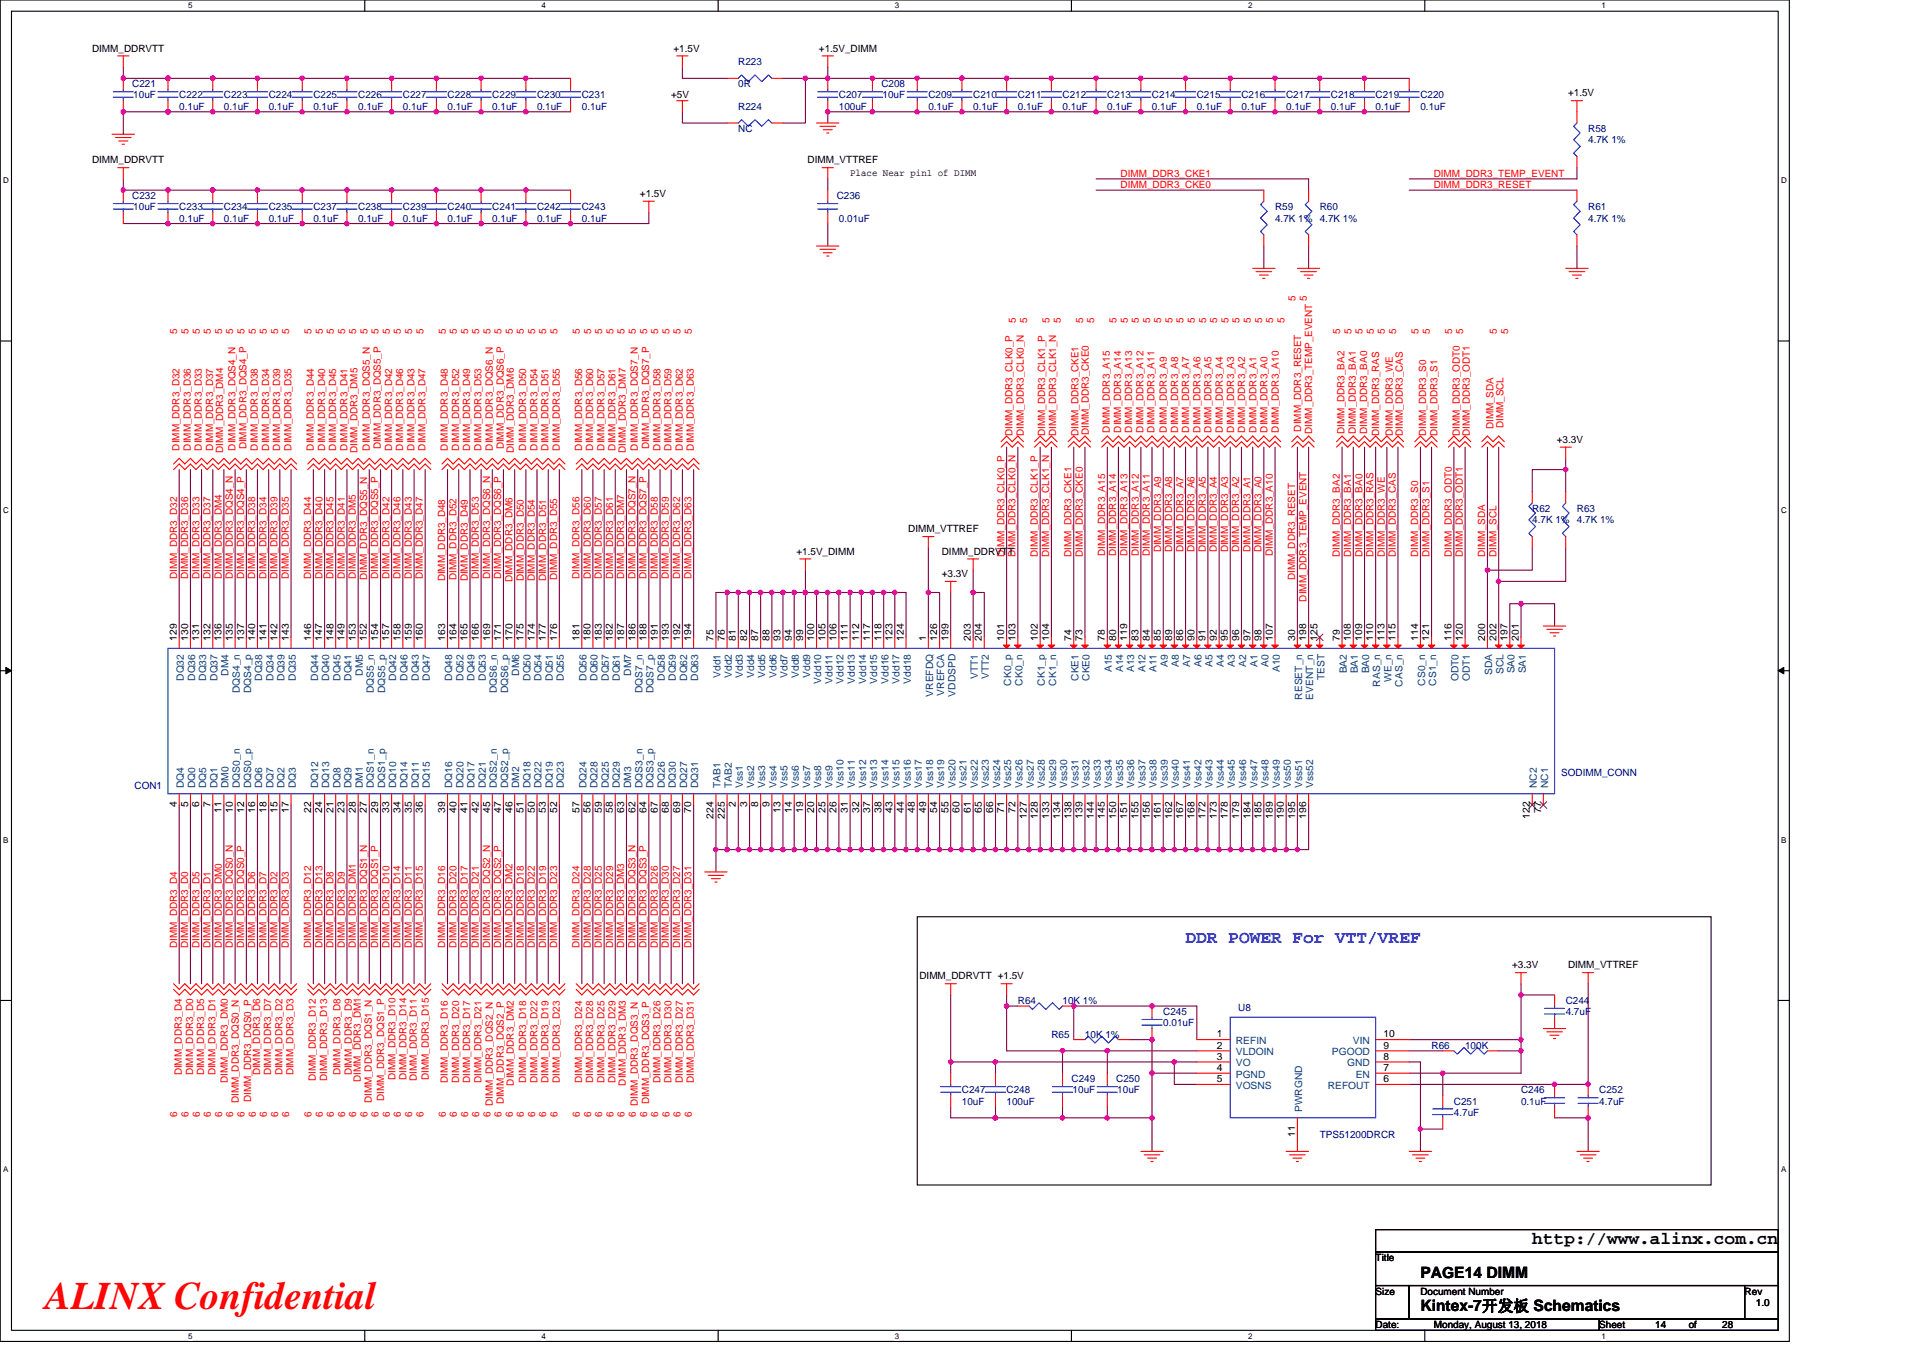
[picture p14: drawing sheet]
<svg xmlns="http://www.w3.org/2000/svg" width="297mm" height="210mm" viewBox="0 0 297 210" stroke-linecap="round" stroke-linejoin="round" font-family="sans-serif">
<defs><g id="words">
<text font-size="6" fill="#f00" x="7" y="202.3">ALINX Confidential</text>
<text font-size="2.8" fill="#00f" x="183.1" y="145.6">DDR POWER For VTT/VREF</text>
<text font-size="2.8" x="236.7" y="192.3">http://www.alinx.com.cn</text>
<g font-size="2.4">
<text x="219.4" y="197.4">PAGE14 DIMM</text>
<text x="219.4" y="202.6">Kintex-7开发板 Schematics</text>
</g>
<g font-size="1.5">
<text x="14.2" y="8">DIMM_DDRVTT</text>
<text x="104" y="8">+1.5V</text>
<text x="126.5" y="8">+1.5V_DIMM</text>
<text x="103.7" y="15.2">+5V</text>
<text x="242.2" y="14.9">+1.5V</text>
<text x="14.2" y="25.2">DIMM_DDRVTT</text>
<text x="124.8" y="25.2">DIMM_VTTREF</text>
<text x="131.3" y="27.1">Place Near pin1 of DIMM</text>
<text x="98.8" y="30.4">+1.5V</text>
<text x="240.5" y="68.4">+3.3V</text>
<text x="140.3" y="82.2">DIMM_VTTREF</text>
<text x="123" y="85.7">+1.5V_DIMM</text>
<text x="145.5" y="85.7">DIMM_DDRVTT</text>
<text x="145.5" y="89.2">+3.3V</text>
<text x="27.3" y="99" transform="rotate(-90 27.3 99)">129</text>
<text x="29.1" y="99" transform="rotate(-90 29.1 99)">130</text>
<text x="30.8" y="99" transform="rotate(-90 30.8 99)">131</text>
<text x="32.5" y="99" transform="rotate(-90 32.5 99)">132</text>
<text x="34.2" y="99" transform="rotate(-90 34.2 99)">136</text>
<text x="36" y="99" transform="rotate(-90 36 99)">135</text>
<text x="37.7" y="99" transform="rotate(-90 37.7 99)">137</text>
<text x="39.4" y="99" transform="rotate(-90 39.4 99)">140</text>
<text x="41.1" y="99" transform="rotate(-90 41.1 99)">141</text>
<text x="42.9" y="99" transform="rotate(-90 42.9 99)">142</text>
<text x="44.6" y="99" transform="rotate(-90 44.6 99)">143</text>
<text x="48" y="99" transform="rotate(-90 48 99)">146</text>
<text x="49.8" y="99" transform="rotate(-90 49.8 99)">147</text>
<text x="51.5" y="99" transform="rotate(-90 51.5 99)">148</text>
<text x="53.2" y="99" transform="rotate(-90 53.2 99)">149</text>
<text x="55" y="99" transform="rotate(-90 55 99)">153</text>
<text x="56.7" y="99" transform="rotate(-90 56.7 99)">152</text>
<text x="58.4" y="99" transform="rotate(-90 58.4 99)">154</text>
<text x="60.1" y="99" transform="rotate(-90 60.1 99)">157</text>
<text x="61.9" y="99" transform="rotate(-90 61.9 99)">158</text>
<text x="63.6" y="99" transform="rotate(-90 63.6 99)">159</text>
<text x="65.3" y="99" transform="rotate(-90 65.3 99)">160</text>
<text x="68.8" y="99" transform="rotate(-90 68.8 99)">163</text>
<text x="70.5" y="99" transform="rotate(-90 70.5 99)">164</text>
<text x="72.2" y="99" transform="rotate(-90 72.2 99)">165</text>
<text x="74" y="99" transform="rotate(-90 74 99)">166</text>
<text x="75.7" y="99" transform="rotate(-90 75.7 99)">169</text>
<text x="77.4" y="99" transform="rotate(-90 77.4 99)">171</text>
<text x="79.1" y="99" transform="rotate(-90 79.1 99)">170</text>
<text x="80.9" y="99" transform="rotate(-90 80.9 99)">175</text>
<text x="82.6" y="99" transform="rotate(-90 82.6 99)">174</text>
<text x="84.3" y="99" transform="rotate(-90 84.3 99)">177</text>
<text x="86" y="99" transform="rotate(-90 86 99)">176</text>
<text x="89.5" y="99" transform="rotate(-90 89.5 99)">181</text>
<text x="91.2" y="99" transform="rotate(-90 91.2 99)">180</text>
<text x="93" y="99" transform="rotate(-90 93 99)">183</text>
<text x="94.7" y="99" transform="rotate(-90 94.7 99)">182</text>
<text x="96.4" y="99" transform="rotate(-90 96.4 99)">187</text>
<text x="98.1" y="99" transform="rotate(-90 98.1 99)">186</text>
<text x="99.9" y="99" transform="rotate(-90 99.9 99)">188</text>
<text x="101.6" y="99" transform="rotate(-90 101.6 99)">191</text>
<text x="103.3" y="99" transform="rotate(-90 103.3 99)">193</text>
<text x="105" y="99" transform="rotate(-90 105 99)">192</text>
<text x="106.8" y="99" transform="rotate(-90 106.8 99)">194</text>
<text x="110.2" y="99" transform="rotate(-90 110.2 99)">75</text>
<text x="111.9" y="99" transform="rotate(-90 111.9 99)">76</text>
<text x="113.7" y="99" transform="rotate(-90 113.7 99)">81</text>
<text x="115.4" y="99" transform="rotate(-90 115.4 99)">82</text>
<text x="117.1" y="99" transform="rotate(-90 117.1 99)">87</text>
<text x="118.9" y="99" transform="rotate(-90 118.9 99)">88</text>
<text x="120.6" y="99" transform="rotate(-90 120.6 99)">93</text>
<text x="122.3" y="99" transform="rotate(-90 122.3 99)">94</text>
<text x="124.1" y="99" transform="rotate(-90 124.1 99)">99</text>
<text x="125.8" y="99" transform="rotate(-90 125.8 99)">100</text>
<text x="127.5" y="99" transform="rotate(-90 127.5 99)">105</text>
<text x="129.2" y="99" transform="rotate(-90 129.2 99)">106</text>
<text x="131" y="99" transform="rotate(-90 131 99)">111</text>
<text x="132.7" y="99" transform="rotate(-90 132.7 99)">112</text>
<text x="134.4" y="99" transform="rotate(-90 134.4 99)">117</text>
<text x="136.1" y="99" transform="rotate(-90 136.1 99)">118</text>
<text x="137.9" y="99" transform="rotate(-90 137.9 99)">123</text>
<text x="139.6" y="99" transform="rotate(-90 139.6 99)">124</text>
<text x="143" y="99" transform="rotate(-90 143 99)">1</text>
<text x="144.8" y="99" transform="rotate(-90 144.8 99)">126</text>
<text x="146.5" y="99" transform="rotate(-90 146.5 99)">199</text>
<text x="150" y="99" transform="rotate(-90 150 99)">203</text>
<text x="151.7" y="99" transform="rotate(-90 151.7 99)">204</text>
<text x="155.1" y="99" transform="rotate(-90 155.1 99)">101</text>
<text x="156.9" y="99" transform="rotate(-90 156.9 99)">103</text>
<text x="160.3" y="99" transform="rotate(-90 160.3 99)">102</text>
<text x="162" y="99" transform="rotate(-90 162 99)">104</text>
<text x="165.5" y="99" transform="rotate(-90 165.5 99)">74</text>
<text x="167.2" y="99" transform="rotate(-90 167.2 99)">73</text>
<text x="170.7" y="99" transform="rotate(-90 170.7 99)">78</text>
<text x="172.4" y="99" transform="rotate(-90 172.4 99)">80</text>
<text x="174.1" y="99" transform="rotate(-90 174.1 99)">119</text>
<text x="175.9" y="99" transform="rotate(-90 175.9 99)">83</text>
<text x="177.6" y="99" transform="rotate(-90 177.6 99)">84</text>
<text x="179.3" y="99" transform="rotate(-90 179.3 99)">85</text>
<text x="181" y="99" transform="rotate(-90 181 99)">89</text>
<text x="182.8" y="99" transform="rotate(-90 182.8 99)">86</text>
<text x="184.5" y="99" transform="rotate(-90 184.5 99)">90</text>
<text x="186.2" y="99" transform="rotate(-90 186.2 99)">91</text>
<text x="188" y="99" transform="rotate(-90 188 99)">92</text>
<text x="189.7" y="99" transform="rotate(-90 189.7 99)">95</text>
<text x="191.4" y="99" transform="rotate(-90 191.4 99)">96</text>
<text x="193.1" y="99" transform="rotate(-90 193.1 99)">97</text>
<text x="194.9" y="99" transform="rotate(-90 194.9 99)">98</text>
<text x="196.6" y="99" transform="rotate(-90 196.6 99)">107</text>
<text x="200" y="99" transform="rotate(-90 200 99)">30</text>
<text x="201.8" y="99" transform="rotate(-90 201.8 99)">198</text>
<text x="203.5" y="99" transform="rotate(-90 203.5 99)">125</text>
<text x="206.9" y="99" transform="rotate(-90 206.9 99)">79</text>
<text x="208.7" y="99" transform="rotate(-90 208.7 99)">108</text>
<text x="210.4" y="99" transform="rotate(-90 210.4 99)">109</text>
<text x="212.1" y="99" transform="rotate(-90 212.1 99)">110</text>
<text x="213.9" y="99" transform="rotate(-90 213.9 99)">113</text>
<text x="215.6" y="99" transform="rotate(-90 215.6 99)">115</text>
<text x="219.1" y="99" transform="rotate(-90 219.1 99)">114</text>
<text x="220.8" y="99" transform="rotate(-90 220.8 99)">121</text>
<text x="224.2" y="99" transform="rotate(-90 224.2 99)">116</text>
<text x="226" y="99" transform="rotate(-90 226 99)">120</text>
<text x="229.4" y="99" transform="rotate(-90 229.4 99)">200</text>
<text x="231.1" y="99" transform="rotate(-90 231.1 99)">202</text>
<text x="232.9" y="99" transform="rotate(-90 232.9 99)">197</text>
<text x="234.6" y="99" transform="rotate(-90 234.6 99)">201</text>
<text x="27.3" y="124.7" transform="rotate(-90 27.3 124.7)">4</text>
<text x="29.1" y="124.7" transform="rotate(-90 29.1 124.7)">5</text>
<text x="30.8" y="124.7" transform="rotate(-90 30.8 124.7)">6</text>
<text x="32.5" y="124.7" transform="rotate(-90 32.5 124.7)">7</text>
<text x="34.2" y="125.6" transform="rotate(-90 34.2 125.6)">11</text>
<text x="36" y="125.6" transform="rotate(-90 36 125.6)">10</text>
<text x="37.7" y="125.6" transform="rotate(-90 37.7 125.6)">12</text>
<text x="39.4" y="125.6" transform="rotate(-90 39.4 125.6)">16</text>
<text x="41.1" y="125.6" transform="rotate(-90 41.1 125.6)">18</text>
<text x="42.9" y="125.6" transform="rotate(-90 42.9 125.6)">15</text>
<text x="44.6" y="125.6" transform="rotate(-90 44.6 125.6)">17</text>
<text x="48" y="125.6" transform="rotate(-90 48 125.6)">22</text>
<text x="49.8" y="125.6" transform="rotate(-90 49.8 125.6)">24</text>
<text x="51.5" y="125.6" transform="rotate(-90 51.5 125.6)">21</text>
<text x="53.2" y="125.6" transform="rotate(-90 53.2 125.6)">23</text>
<text x="55" y="125.6" transform="rotate(-90 55 125.6)">28</text>
<text x="56.7" y="125.6" transform="rotate(-90 56.7 125.6)">27</text>
<text x="58.4" y="125.6" transform="rotate(-90 58.4 125.6)">29</text>
<text x="60.1" y="125.6" transform="rotate(-90 60.1 125.6)">33</text>
<text x="61.9" y="125.6" transform="rotate(-90 61.9 125.6)">34</text>
<text x="63.6" y="125.6" transform="rotate(-90 63.6 125.6)">35</text>
<text x="65.3" y="125.6" transform="rotate(-90 65.3 125.6)">36</text>
<text x="68.8" y="125.6" transform="rotate(-90 68.8 125.6)">39</text>
<text x="70.5" y="125.6" transform="rotate(-90 70.5 125.6)">40</text>
<text x="72.2" y="125.6" transform="rotate(-90 72.2 125.6)">41</text>
<text x="74" y="125.6" transform="rotate(-90 74 125.6)">42</text>
<text x="75.7" y="125.6" transform="rotate(-90 75.7 125.6)">45</text>
<text x="77.4" y="125.6" transform="rotate(-90 77.4 125.6)">47</text>
<text x="79.1" y="125.6" transform="rotate(-90 79.1 125.6)">46</text>
<text x="80.9" y="125.6" transform="rotate(-90 80.9 125.6)">51</text>
<text x="82.6" y="125.6" transform="rotate(-90 82.6 125.6)">50</text>
<text x="84.3" y="125.6" transform="rotate(-90 84.3 125.6)">53</text>
<text x="86" y="125.6" transform="rotate(-90 86 125.6)">52</text>
<text x="89.5" y="125.6" transform="rotate(-90 89.5 125.6)">57</text>
<text x="91.2" y="125.6" transform="rotate(-90 91.2 125.6)">56</text>
<text x="93" y="125.6" transform="rotate(-90 93 125.6)">59</text>
<text x="94.7" y="125.6" transform="rotate(-90 94.7 125.6)">58</text>
<text x="96.4" y="125.6" transform="rotate(-90 96.4 125.6)">63</text>
<text x="98.1" y="125.6" transform="rotate(-90 98.1 125.6)">62</text>
<text x="99.9" y="125.6" transform="rotate(-90 99.9 125.6)">64</text>
<text x="101.6" y="125.6" transform="rotate(-90 101.6 125.6)">67</text>
<text x="103.3" y="125.6" transform="rotate(-90 103.3 125.6)">68</text>
<text x="105" y="125.6" transform="rotate(-90 105 125.6)">69</text>
<text x="106.8" y="125.6" transform="rotate(-90 106.8 125.6)">70</text>
<text x="113.7" y="124.7" transform="rotate(-90 113.7 124.7)">2</text>
<text x="115.4" y="124.7" transform="rotate(-90 115.4 124.7)">3</text>
<text x="117.1" y="124.7" transform="rotate(-90 117.1 124.7)">8</text>
<text x="118.9" y="124.7" transform="rotate(-90 118.9 124.7)">9</text>
<text x="120.6" y="125.6" transform="rotate(-90 120.6 125.6)">13</text>
<text x="122.3" y="125.6" transform="rotate(-90 122.3 125.6)">14</text>
<text x="124.1" y="125.6" transform="rotate(-90 124.1 125.6)">19</text>
<text x="125.8" y="125.6" transform="rotate(-90 125.8 125.6)">20</text>
<text x="127.5" y="125.6" transform="rotate(-90 127.5 125.6)">25</text>
<text x="129.2" y="125.6" transform="rotate(-90 129.2 125.6)">26</text>
<text x="131" y="125.6" transform="rotate(-90 131 125.6)">31</text>
<text x="132.7" y="125.6" transform="rotate(-90 132.7 125.6)">32</text>
<text x="134.4" y="125.6" transform="rotate(-90 134.4 125.6)">37</text>
<text x="136.1" y="125.6" transform="rotate(-90 136.1 125.6)">38</text>
<text x="137.9" y="125.6" transform="rotate(-90 137.9 125.6)">43</text>
<text x="139.6" y="125.6" transform="rotate(-90 139.6 125.6)">44</text>
<text x="141.3" y="125.6" transform="rotate(-90 141.3 125.6)">48</text>
<text x="143" y="125.6" transform="rotate(-90 143 125.6)">49</text>
<text x="144.8" y="125.6" transform="rotate(-90 144.8 125.6)">54</text>
<text x="146.5" y="125.6" transform="rotate(-90 146.5 125.6)">55</text>
<text x="148.2" y="125.6" transform="rotate(-90 148.2 125.6)">60</text>
<text x="150" y="125.6" transform="rotate(-90 150 125.6)">61</text>
<text x="151.7" y="125.6" transform="rotate(-90 151.7 125.6)">65</text>
<text x="153.4" y="125.6" transform="rotate(-90 153.4 125.6)">66</text>
<text x="155.1" y="125.6" transform="rotate(-90 155.1 125.6)">71</text>
<text x="156.9" y="125.6" transform="rotate(-90 156.9 125.6)">72</text>
<text x="238" y="125.6" transform="rotate(-90 238 125.6)">77</text>
<text x="110.2" y="126.5" transform="rotate(-90 110.2 126.5)">224</text>
<text x="111.9" y="126.5" transform="rotate(-90 111.9 126.5)">225</text>
<text x="158.6" y="126.5" transform="rotate(-90 158.6 126.5)">127</text>
<text x="160.3" y="126.5" transform="rotate(-90 160.3 126.5)">128</text>
<text x="162" y="126.5" transform="rotate(-90 162 126.5)">133</text>
<text x="163.8" y="126.5" transform="rotate(-90 163.8 126.5)">134</text>
<text x="165.5" y="126.5" transform="rotate(-90 165.5 126.5)">138</text>
<text x="167.2" y="126.5" transform="rotate(-90 167.2 126.5)">139</text>
<text x="168.9" y="126.5" transform="rotate(-90 168.9 126.5)">144</text>
<text x="170.7" y="126.5" transform="rotate(-90 170.7 126.5)">145</text>
<text x="172.4" y="126.5" transform="rotate(-90 172.4 126.5)">150</text>
<text x="174.1" y="126.5" transform="rotate(-90 174.1 126.5)">151</text>
<text x="175.9" y="126.5" transform="rotate(-90 175.9 126.5)">155</text>
<text x="177.6" y="126.5" transform="rotate(-90 177.6 126.5)">156</text>
<text x="179.3" y="126.5" transform="rotate(-90 179.3 126.5)">161</text>
<text x="181" y="126.5" transform="rotate(-90 181 126.5)">162</text>
<text x="182.8" y="126.5" transform="rotate(-90 182.8 126.5)">167</text>
<text x="184.5" y="126.5" transform="rotate(-90 184.5 126.5)">168</text>
<text x="186.2" y="126.5" transform="rotate(-90 186.2 126.5)">172</text>
<text x="188" y="126.5" transform="rotate(-90 188 126.5)">173</text>
<text x="189.7" y="126.5" transform="rotate(-90 189.7 126.5)">178</text>
<text x="191.4" y="126.5" transform="rotate(-90 191.4 126.5)">179</text>
<text x="193.1" y="126.5" transform="rotate(-90 193.1 126.5)">184</text>
<text x="194.9" y="126.5" transform="rotate(-90 194.9 126.5)">185</text>
<text x="196.6" y="126.5" transform="rotate(-90 196.6 126.5)">189</text>
<text x="198.3" y="126.5" transform="rotate(-90 198.3 126.5)">190</text>
<text x="200" y="126.5" transform="rotate(-90 200 126.5)">195</text>
<text x="201.8" y="126.5" transform="rotate(-90 201.8 126.5)">196</text>
<text x="236.3" y="126.5" transform="rotate(-90 236.3 126.5)">122</text>
<text x="233.6" y="149.6">+3.3V</text>
<text x="242.2" y="149.6">DIMM_VTTREF</text>
<text x="142" y="151.3">DIMM_DDRVTT +1.5V</text>
<text x="187.9" y="160.3">1</text>
<text x="213.7" y="160.3">10</text>
<text x="187.9" y="162">2</text>
<text x="187.9" y="163.7">3</text>
<text x="187.9" y="165.5">4</text>
<text x="187.9" y="167.2">5</text>
<text x="213.7" y="165.5">7</text>
<text x="213.7" y="167.2">6</text>
<text x="213.7" y="163.7">8</text>
<text x="213.7" y="162">9</text>
<text x="200" y="175.7" transform="rotate(-90 200 175.7)">11</text>
<text x="212.5" y="194.9">Title</text>
<text x="212.5" y="200">Size</text>
<text x="219.4" y="200">Document Number</text>
<text x="269.5" y="200">Rev</text>
<text x="271.2" y="201.8">1.0</text>
<text x="212.5" y="205.2">Date:</text>
<text x="221.5" y="205.2">Monday, August 13, 2018</text>
<text x="247" y="205.2">Sheet</text>
<text x="255.7" y="205.2">14</text>
<text x="260.9" y="205.2">of</text>
<text x="266" y="205.2">28</text>
</g>
<g font-size="1.5" fill="#000080">
<text x="114" y="10">R223</text>
<text x="20.4" y="13.5">C221</text>
<text x="20.6" y="15.2">10uF</text>
<text x="27.7" y="15.2">C222</text>
<text x="27.7" y="17">0.1uF</text>
<text x="34.6" y="15.2">C223</text>
<text x="34.6" y="17">0.1uF</text>
<text x="41.5" y="15.2">C224</text>
<text x="41.5" y="17">0.1uF</text>
<text x="48.4" y="15.2">C225</text>
<text x="48.4" y="17">0.1uF</text>
<text x="55.3" y="15.2">C226</text>
<text x="55.3" y="17">0.1uF</text>
<text x="62.2" y="15.2">C227</text>
<text x="62.2" y="17">0.1uF</text>
<text x="69.1" y="15.2">C228</text>
<text x="69.1" y="17">0.1uF</text>
<text x="76" y="15.2">C229</text>
<text x="76" y="17">0.1uF</text>
<text x="82.9" y="15.2">C230</text>
<text x="82.9" y="17">0.1uF</text>
<text x="89.9" y="15.2">C231</text>
<text x="89.9" y="17">0.1uF</text>
<text x="114" y="13.5">0R</text>
<text x="114" y="17">R224</text>
<text x="129.6" y="15.2">C207</text>
<text x="129.6" y="17">100uF</text>
<text x="136.1" y="13.5">C208</text>
<text x="136.3" y="15.2">10uF</text>
<text x="143.4" y="15.2">C209</text>
<text x="143.4" y="17">0.1uF</text>
<text x="150.3" y="15.2">C210</text>
<text x="150.3" y="17">0.1uF</text>
<text x="157.2" y="15.2">C211</text>
<text x="157.2" y="17">0.1uF</text>
<text x="164.1" y="15.2">C212</text>
<text x="164.1" y="17">0.1uF</text>
<text x="171" y="15.2">C213</text>
<text x="171" y="17">0.1uF</text>
<text x="177.9" y="15.2">C214</text>
<text x="177.9" y="17">0.1uF</text>
<text x="184.9" y="15.2">C215</text>
<text x="184.9" y="17">0.1uF</text>
<text x="191.8" y="15.2">C216</text>
<text x="191.8" y="17">0.1uF</text>
<text x="198.7" y="15.2">C217</text>
<text x="198.7" y="17">0.1uF</text>
<text x="205.6" y="15.2">C218</text>
<text x="205.6" y="17">0.1uF</text>
<text x="212.5" y="15.2">C219</text>
<text x="212.5" y="17">0.1uF</text>
<text x="219.4" y="15.2">C220</text>
<text x="219.4" y="17">0.1uF</text>
<text x="114" y="20.4">NC</text>
<text x="245.3" y="20.4">R58</text>
<text x="245.3" y="22.1">4.7K 1%</text>
<text x="20.4" y="30.8">C232</text>
<text x="20.6" y="32.5">10uF</text>
<text x="27.7" y="32.5">C233</text>
<text x="27.7" y="34.2">0.1uF</text>
<text x="34.6" y="32.5">C234</text>
<text x="34.6" y="34.2">0.1uF</text>
<text x="41.5" y="32.5">C235</text>
<text x="41.5" y="34.2">0.1uF</text>
<text x="48.4" y="32.5">C237</text>
<text x="48.4" y="34.2">0.1uF</text>
<text x="55.3" y="32.5">C238</text>
<text x="55.3" y="34.2">0.1uF</text>
<text x="62.2" y="32.5">C239</text>
<text x="62.2" y="34.2">0.1uF</text>
<text x="69.1" y="32.5">C240</text>
<text x="69.1" y="34.2">0.1uF</text>
<text x="76" y="32.5">C241</text>
<text x="76" y="34.2">0.1uF</text>
<text x="82.9" y="32.5">C242</text>
<text x="82.9" y="34.2">0.1uF</text>
<text x="89.9" y="32.5">C243</text>
<text x="89.9" y="34.2">0.1uF</text>
<text x="129.2" y="30.8">C236</text>
<text x="129.6" y="34.2">0.01uF</text>
<text x="197" y="32.5">R59</text>
<text x="197" y="34.2">4.7K 1%</text>
<text x="203.9" y="32.5">R60</text>
<text x="203.9" y="34.2">4.7K 1%</text>
<text x="245.3" y="32.5">R61</text>
<text x="245.3" y="34.2">4.7K 1%</text>
<text x="236.7" y="79.1">R62</text>
<text x="236.7" y="80.9">4.7K 1%</text>
<text x="243.6" y="79.1">R63</text>
<text x="243.6" y="80.9">4.7K 1%</text>
<text x="241.2" y="119.9">SODIMM_CONN</text>
<text x="20.8" y="122">CON1</text>
<text x="157.2" y="155.1">R64</text>
<text x="164.1" y="155.1">10K 1%</text>
<text x="241.8" y="155.1">C244</text>
<text x="162.4" y="160.3">R65</text>
<text x="167.6" y="160.3">10K 1%</text>
<text x="179.7" y="156.8">C245</text>
<text x="179.7" y="158.6">0.01uF</text>
<text x="191.3" y="156.2">U8</text>
<text x="241.8" y="156.8">4.7uF</text>
<text x="165.5" y="167.2">C249</text>
<text x="172.4" y="167.2">C250</text>
<text x="221.1" y="162">R66</text>
<text x="226.3" y="162">100K</text>
<text x="148.6" y="169">C247</text>
<text x="148.6" y="170.7">10uF</text>
<text x="155.5" y="169">C248</text>
<text x="155.5" y="170.7">100uF</text>
<text x="165.7" y="169">10uF</text>
<text x="172.6" y="169">10uF</text>
<text x="224.6" y="170.7">C251</text>
<text x="224.6" y="172.4">4.7uF</text>
<text x="234.9" y="169">C246</text>
<text x="234.9" y="170.7">0.1uF</text>
<text x="247" y="169">C252</text>
<text x="247" y="170.7">4.7uF</text>
<text x="203.9" y="175.9">TPS51200DRCR</text>
</g>
<g font-size="1.5" fill="#f00">
<text x="173.1" y="27.3">DIMM_DDR3_CKE1</text>
<text x="173.1" y="29">DIMM_DDR3_CKE0</text>
<text x="221.5" y="27.3">DIMM_DDR3_TEMP_EVENT</text>
<text x="221.5" y="29">DIMM_DDR3_RESET</text>
<text x="200.1" y="46.5" transform="rotate(-90 200.1 46.5)">5</text>
<text x="201.8" y="46.5" transform="rotate(-90 201.8 46.5)">5</text>
<text x="27.4" y="51.6" transform="rotate(-90 27.4 51.6)">5</text>
<text x="29.1" y="51.6" transform="rotate(-90 29.1 51.6)">5</text>
<text x="30.9" y="51.6" transform="rotate(-90 30.9 51.6)">5</text>
<text x="32.6" y="51.6" transform="rotate(-90 32.6 51.6)">5</text>
<text x="34.3" y="51.6" transform="rotate(-90 34.3 51.6)">5</text>
<text x="36" y="51.6" transform="rotate(-90 36 51.6)">5</text>
<text x="37.8" y="51.6" transform="rotate(-90 37.8 51.6)">5</text>
<text x="39.5" y="51.6" transform="rotate(-90 39.5 51.6)">5</text>
<text x="41.2" y="51.6" transform="rotate(-90 41.2 51.6)">5</text>
<text x="42.9" y="51.6" transform="rotate(-90 42.9 51.6)">5</text>
<text x="44.7" y="51.6" transform="rotate(-90 44.7 51.6)">5</text>
<text x="48.1" y="51.6" transform="rotate(-90 48.1 51.6)">5</text>
<text x="49.8" y="51.6" transform="rotate(-90 49.8 51.6)">5</text>
<text x="51.6" y="51.6" transform="rotate(-90 51.6 51.6)">5</text>
<text x="53.3" y="51.6" transform="rotate(-90 53.3 51.6)">5</text>
<text x="55" y="51.6" transform="rotate(-90 55 51.6)">5</text>
<text x="56.8" y="51.6" transform="rotate(-90 56.8 51.6)">5</text>
<text x="58.5" y="51.6" transform="rotate(-90 58.5 51.6)">5</text>
<text x="60.2" y="51.6" transform="rotate(-90 60.2 51.6)">5</text>
<text x="61.9" y="51.6" transform="rotate(-90 61.9 51.6)">5</text>
<text x="63.7" y="51.6" transform="rotate(-90 63.7 51.6)">5</text>
<text x="65.4" y="51.6" transform="rotate(-90 65.4 51.6)">5</text>
<text x="68.9" y="51.6" transform="rotate(-90 68.9 51.6)">5</text>
<text x="70.6" y="51.6" transform="rotate(-90 70.6 51.6)">5</text>
<text x="72.3" y="51.6" transform="rotate(-90 72.3 51.6)">5</text>
<text x="74" y="51.6" transform="rotate(-90 74 51.6)">5</text>
<text x="75.8" y="51.6" transform="rotate(-90 75.8 51.6)">5</text>
<text x="77.5" y="51.6" transform="rotate(-90 77.5 51.6)">5</text>
<text x="79.2" y="51.6" transform="rotate(-90 79.2 51.6)">5</text>
<text x="80.9" y="51.6" transform="rotate(-90 80.9 51.6)">5</text>
<text x="82.7" y="51.6" transform="rotate(-90 82.7 51.6)">5</text>
<text x="84.4" y="51.6" transform="rotate(-90 84.4 51.6)">5</text>
<text x="86.1" y="51.6" transform="rotate(-90 86.1 51.6)">5</text>
<text x="89.6" y="51.6" transform="rotate(-90 89.6 51.6)">5</text>
<text x="91.3" y="51.6" transform="rotate(-90 91.3 51.6)">5</text>
<text x="93" y="51.6" transform="rotate(-90 93 51.6)">5</text>
<text x="94.8" y="51.6" transform="rotate(-90 94.8 51.6)">5</text>
<text x="96.5" y="51.6" transform="rotate(-90 96.5 51.6)">5</text>
<text x="98.2" y="51.6" transform="rotate(-90 98.2 51.6)">5</text>
<text x="99.9" y="51.6" transform="rotate(-90 99.9 51.6)">5</text>
<text x="101.7" y="51.6" transform="rotate(-90 101.7 51.6)">5</text>
<text x="103.4" y="51.6" transform="rotate(-90 103.4 51.6)">5</text>
<text x="105.1" y="51.6" transform="rotate(-90 105.1 51.6)">5</text>
<text x="106.8" y="51.6" transform="rotate(-90 106.8 51.6)">5</text>
<text x="156.9" y="49.9" transform="rotate(-90 156.9 49.9)">5</text>
<text x="158.7" y="49.9" transform="rotate(-90 158.7 49.9)">5</text>
<text x="162.1" y="49.9" transform="rotate(-90 162.1 49.9)">5</text>
<text x="163.8" y="49.9" transform="rotate(-90 163.8 49.9)">5</text>
<text x="167.3" y="49.9" transform="rotate(-90 167.3 49.9)">5</text>
<text x="169" y="49.9" transform="rotate(-90 169 49.9)">5</text>
<text x="172.5" y="49.9" transform="rotate(-90 172.5 49.9)">5</text>
<text x="174.2" y="49.9" transform="rotate(-90 174.2 49.9)">5</text>
<text x="175.9" y="49.9" transform="rotate(-90 175.9 49.9)">5</text>
<text x="177.7" y="49.9" transform="rotate(-90 177.7 49.9)">5</text>
<text x="179.4" y="49.9" transform="rotate(-90 179.4 49.9)">5</text>
<text x="181.1" y="49.9" transform="rotate(-90 181.1 49.9)">5</text>
<text x="182.8" y="49.9" transform="rotate(-90 182.8 49.9)">5</text>
<text x="184.6" y="49.9" transform="rotate(-90 184.6 49.9)">5</text>
<text x="186.3" y="49.9" transform="rotate(-90 186.3 49.9)">5</text>
<text x="188" y="49.9" transform="rotate(-90 188 49.9)">5</text>
<text x="189.8" y="49.9" transform="rotate(-90 189.8 49.9)">5</text>
<text x="191.5" y="49.9" transform="rotate(-90 191.5 49.9)">5</text>
<text x="193.2" y="49.9" transform="rotate(-90 193.2 49.9)">5</text>
<text x="194.9" y="49.9" transform="rotate(-90 194.9 49.9)">5</text>
<text x="196.7" y="49.9" transform="rotate(-90 196.7 49.9)">5</text>
<text x="198.4" y="49.9" transform="rotate(-90 198.4 49.9)">5</text>
<text x="207" y="51.6" transform="rotate(-90 207 51.6)">5</text>
<text x="208.7" y="51.6" transform="rotate(-90 208.7 51.6)">5</text>
<text x="210.5" y="51.6" transform="rotate(-90 210.5 51.6)">5</text>
<text x="212.2" y="51.6" transform="rotate(-90 212.2 51.6)">5</text>
<text x="213.9" y="51.6" transform="rotate(-90 213.9 51.6)">5</text>
<text x="215.7" y="51.6" transform="rotate(-90 215.7 51.6)">5</text>
<text x="219.1" y="51.6" transform="rotate(-90 219.1 51.6)">5</text>
<text x="220.8" y="51.6" transform="rotate(-90 220.8 51.6)">5</text>
<text x="224.3" y="51.6" transform="rotate(-90 224.3 51.6)">5</text>
<text x="226" y="51.6" transform="rotate(-90 226 51.6)">5</text>
<text x="231.2" y="51.6" transform="rotate(-90 231.2 51.6)">5</text>
<text x="232.9" y="51.6" transform="rotate(-90 232.9 51.6)">5</text>
<text x="27.7" y="69.6" transform="rotate(-90 27.7 69.6)">DIMM_DDR3_D32</text>
<text x="29.5" y="69.6" transform="rotate(-90 29.5 69.6)">DIMM_DDR3_D36</text>
<text x="31.2" y="69.6" transform="rotate(-90 31.2 69.6)">DIMM_DDR3_D33</text>
<text x="32.9" y="69.6" transform="rotate(-90 32.9 69.6)">DIMM_DDR3_D37</text>
<text x="34.5" y="70" transform="rotate(-90 34.5 70)">DIMM_DDR3_DM4</text>
<text x="36.4" y="69.6" transform="rotate(-90 36.4 69.6)">DIMM_DDR3_DQS4_N</text>
<text x="38.1" y="69.4" transform="rotate(-90 38.1 69.4)">DIMM_DDR3_DQS4_P</text>
<text x="39.8" y="69.6" transform="rotate(-90 39.8 69.6)">DIMM_DDR3_D38</text>
<text x="41.6" y="69.6" transform="rotate(-90 41.6 69.6)">DIMM_DDR3_D34</text>
<text x="43.3" y="69.6" transform="rotate(-90 43.3 69.6)">DIMM_DDR3_D39</text>
<text x="45" y="69.6" transform="rotate(-90 45 69.6)">DIMM_DDR3_D35</text>
<text x="48.5" y="69.6" transform="rotate(-90 48.5 69.6)">DIMM_DDR3_D44</text>
<text x="50.2" y="69.6" transform="rotate(-90 50.2 69.6)">DIMM_DDR3_D40</text>
<text x="51.9" y="69.6" transform="rotate(-90 51.9 69.6)">DIMM_DDR3_D45</text>
<text x="53.7" y="69.6" transform="rotate(-90 53.7 69.6)">DIMM_DDR3_D41</text>
<text x="55.2" y="70" transform="rotate(-90 55.2 70)">DIMM_DDR3_DM5</text>
<text x="57.1" y="69.6" transform="rotate(-90 57.1 69.6)">DIMM_DDR3_DQS5_N</text>
<text x="58.8" y="69.4" transform="rotate(-90 58.8 69.4)">DIMM_DDR3_DQS5_P</text>
<text x="60.6" y="69.6" transform="rotate(-90 60.6 69.6)">DIMM_DDR3_D42</text>
<text x="62.3" y="69.6" transform="rotate(-90 62.3 69.6)">DIMM_DDR3_D46</text>
<text x="64" y="69.6" transform="rotate(-90 64 69.6)">DIMM_DDR3_D43</text>
<text x="65.7" y="69.6" transform="rotate(-90 65.7 69.6)">DIMM_DDR3_D47</text>
<text x="69.2" y="69.6" transform="rotate(-90 69.2 69.6)">DIMM_DDR3_D48</text>
<text x="70.9" y="69.6" transform="rotate(-90 70.9 69.6)">DIMM_DDR3_D52</text>
<text x="72.6" y="69.6" transform="rotate(-90 72.6 69.6)">DIMM_DDR3_D49</text>
<text x="74.4" y="69.6" transform="rotate(-90 74.4 69.6)">DIMM_DDR3_D53</text>
<text x="76.1" y="69.6" transform="rotate(-90 76.1 69.6)">DIMM_DDR3_DQS6_N</text>
<text x="77.8" y="69.4" transform="rotate(-90 77.8 69.4)">DIMM_DDR3_DQS6_P</text>
<text x="79.4" y="70" transform="rotate(-90 79.4 70)">DIMM_DDR3_DM6</text>
<text x="81.3" y="69.6" transform="rotate(-90 81.3 69.6)">DIMM_DDR3_D50</text>
<text x="83" y="69.6" transform="rotate(-90 83 69.6)">DIMM_DDR3_D54</text>
<text x="84.7" y="69.6" transform="rotate(-90 84.7 69.6)">DIMM_DDR3_D51</text>
<text x="86.5" y="69.6" transform="rotate(-90 86.5 69.6)">DIMM_DDR3_D55</text>
<text x="89.9" y="69.6" transform="rotate(-90 89.9 69.6)">DIMM_DDR3_D56</text>
<text x="91.6" y="69.6" transform="rotate(-90 91.6 69.6)">DIMM_DDR3_D60</text>
<text x="93.4" y="69.6" transform="rotate(-90 93.4 69.6)">DIMM_DDR3_D57</text>
<text x="95.1" y="69.6" transform="rotate(-90 95.1 69.6)">DIMM_DDR3_D61</text>
<text x="96.7" y="70" transform="rotate(-90 96.7 70)">DIMM_DDR3_DM7</text>
<text x="98.5" y="69.6" transform="rotate(-90 98.5 69.6)">DIMM_DDR3_DQS7_N</text>
<text x="100.3" y="69.4" transform="rotate(-90 100.3 69.4)">DIMM_DDR3_DQS7_P</text>
<text x="102" y="69.6" transform="rotate(-90 102 69.6)">DIMM_DDR3_D58</text>
<text x="103.7" y="69.6" transform="rotate(-90 103.7 69.6)">DIMM_DDR3_D59</text>
<text x="105.5" y="69.6" transform="rotate(-90 105.5 69.6)">DIMM_DDR3_D62</text>
<text x="107.2" y="69.6" transform="rotate(-90 107.2 69.6)">DIMM_DDR3_D63</text>
<text x="156.4" y="67.4" transform="rotate(-90 156.4 67.4)">DIMM_DDR3_CLK0_P</text>
<text x="158.2" y="67.4" transform="rotate(-90 158.2 67.4)">DIMM_DDR3_CLK0_N</text>
<text x="161.4" y="67.4" transform="rotate(-90 161.4 67.4)">DIMM_DDR3_CLK1_P</text>
<text x="163.1" y="67.4" transform="rotate(-90 163.1 67.4)">DIMM_DDR3_CLK1_N</text>
<text x="166.6" y="67.4" transform="rotate(-90 166.6 67.4)">DIMM_DDR3_CKE1</text>
<text x="168.2" y="67.2" transform="rotate(-90 168.2 67.2)">DIMM_DDR3_CKE0</text>
<text x="171.4" y="66.8" transform="rotate(-90 171.4 66.8)">DIMM_DDR3_A15</text>
<text x="173.2" y="66.8" transform="rotate(-90 173.2 66.8)">DIMM_DDR3_A14</text>
<text x="174.9" y="66.8" transform="rotate(-90 174.9 66.8)">DIMM_DDR3_A13</text>
<text x="176.6" y="66.8" transform="rotate(-90 176.6 66.8)">DIMM_DDR3_A12</text>
<text x="178.3" y="66.8" transform="rotate(-90 178.3 66.8)">DIMM_DDR3_A11</text>
<text x="180.3" y="66.8" transform="rotate(-90 180.3 66.8)">DIMM_DDR3_A9</text>
<text x="182" y="66.8" transform="rotate(-90 182 66.8)">DIMM_DDR3_A8</text>
<text x="183.7" y="66.8" transform="rotate(-90 183.7 66.8)">DIMM_DDR3_A7</text>
<text x="185.4" y="66.8" transform="rotate(-90 185.4 66.8)">DIMM_DDR3_A6</text>
<text x="187.2" y="66.8" transform="rotate(-90 187.2 66.8)">DIMM_DDR3_A5</text>
<text x="188.9" y="66.8" transform="rotate(-90 188.9 66.8)">DIMM_DDR3_A4</text>
<text x="190.6" y="66.8" transform="rotate(-90 190.6 66.8)">DIMM_DDR3_A3</text>
<text x="192.3" y="66.8" transform="rotate(-90 192.3 66.8)">DIMM_DDR3_A2</text>
<text x="194.1" y="66.8" transform="rotate(-90 194.1 66.8)">DIMM_DDR3_A1</text>
<text x="195.8" y="66.8" transform="rotate(-90 195.8 66.8)">DIMM_DDR3_A0</text>
<text x="197.5" y="66.8" transform="rotate(-90 197.5 66.8)">DIMM_DDR3_A10</text>
<text x="201" y="66.7" transform="rotate(-90 201 66.7)">DIMM_DDR3_RESET</text>
<text x="202.7" y="67" transform="rotate(-90 202.7 67)">DIMM_DDR3_TEMP_EVENT</text>
<text x="207.7" y="67" transform="rotate(-90 207.7 67)">DIMM_DDR3_BA2</text>
<text x="209.4" y="67" transform="rotate(-90 209.4 67)">DIMM_DDR3_BA1</text>
<text x="211.2" y="67" transform="rotate(-90 211.2 67)">DIMM_DDR3_BA0</text>
<text x="213.1" y="67.4" transform="rotate(-90 213.1 67.4)">DIMM_DDR3_RAS</text>
<text x="215.1" y="67.4" transform="rotate(-90 215.1 67.4)">DIMM_DDR3_WE</text>
<text x="216.7" y="67.4" transform="rotate(-90 216.7 67.4)">DIMM_DDR3_CAS</text>
<text x="220.3" y="67.4" transform="rotate(-90 220.3 67.4)">DIMM_DDR3_S0</text>
<text x="222.1" y="67.4" transform="rotate(-90 222.1 67.4)">DIMM_DDR3_S1</text>
<text x="225.5" y="67.4" transform="rotate(-90 225.5 67.4)">DIMM_DDR3_ODT0</text>
<text x="227.1" y="67.4" transform="rotate(-90 227.1 67.4)">DIMM_DDR3_ODT1</text>
<text x="230.7" y="66.3" transform="rotate(-90 230.7 66.3)">DIMM_SDA</text>
<text x="232.2" y="66.2" transform="rotate(-90 232.2 66.2)">DIMM_SCL</text>
<text x="27.3" y="89.5" transform="rotate(-90 27.3 89.5)">DIMM_DDR3_D32</text>
<text x="29.1" y="89.5" transform="rotate(-90 29.1 89.5)">DIMM_DDR3_D36</text>
<text x="30.8" y="89.5" transform="rotate(-90 30.8 89.5)">DIMM_DDR3_D33</text>
<text x="32.5" y="89.5" transform="rotate(-90 32.5 89.5)">DIMM_DDR3_D37</text>
<text x="34.2" y="89.5" transform="rotate(-90 34.2 89.5)">DIMM_DDR3_DM4</text>
<text x="36" y="89.5" transform="rotate(-90 36 89.5)">DIMM_DDR3_DQS4_N</text>
<text x="37.7" y="89.5" transform="rotate(-90 37.7 89.5)">DIMM_DDR3_DQS4_P</text>
<text x="39.4" y="89.5" transform="rotate(-90 39.4 89.5)">DIMM_DDR3_D38</text>
<text x="41.2" y="89.5" transform="rotate(-90 41.2 89.5)">DIMM_DDR3_D34</text>
<text x="42.9" y="89.5" transform="rotate(-90 42.9 89.5)">DIMM_DDR3_D39</text>
<text x="44.6" y="89.5" transform="rotate(-90 44.6 89.5)">DIMM_DDR3_D35</text>
<text x="48.1" y="89.5" transform="rotate(-90 48.1 89.5)">DIMM_DDR3_D44</text>
<text x="49.8" y="89.5" transform="rotate(-90 49.8 89.5)">DIMM_DDR3_D40</text>
<text x="51.5" y="89.5" transform="rotate(-90 51.5 89.5)">DIMM_DDR3_D45</text>
<text x="53.3" y="89.5" transform="rotate(-90 53.3 89.5)">DIMM_DDR3_D41</text>
<text x="55" y="89.5" transform="rotate(-90 55 89.5)">DIMM_DDR3_DM5</text>
<text x="56.7" y="89.7" transform="rotate(-90 56.7 89.7)">DIMM_DDR3_DQS5_N</text>
<text x="58.4" y="89.5" transform="rotate(-90 58.4 89.5)">DIMM_DDR3_DQS5_P</text>
<text x="60.2" y="89.5" transform="rotate(-90 60.2 89.5)">DIMM_DDR3_D42</text>
<text x="61.9" y="89.5" transform="rotate(-90 61.9 89.5)">DIMM_DDR3_D46</text>
<text x="63.6" y="89.5" transform="rotate(-90 63.6 89.5)">DIMM_DDR3_D43</text>
<text x="65.3" y="89.5" transform="rotate(-90 65.3 89.5)">DIMM_DDR3_D47</text>
<text x="68.8" y="89.8" transform="rotate(-90 68.8 89.8)">DIMM_DDR3_D48</text>
<text x="70.5" y="89.7" transform="rotate(-90 70.5 89.7)">DIMM_DDR3_D52</text>
<text x="72.3" y="89.8" transform="rotate(-90 72.3 89.8)">DIMM_DDR3_D49</text>
<text x="74" y="89.5" transform="rotate(-90 74 89.5)">DIMM_DDR3_D53</text>
<text x="75.7" y="89.5" transform="rotate(-90 75.7 89.5)">DIMM_DDR3_DQS6_N</text>
<text x="77.4" y="89.5" transform="rotate(-90 77.4 89.5)">DIMM_DDR3_DQS6_P</text>
<text x="80.9" y="89.8" transform="rotate(-90 80.9 89.8)">DIMM_DDR3_D50</text>
<text x="82.6" y="89.8" transform="rotate(-90 82.6 89.8)">DIMM_DDR3_D54</text>
<text x="84.3" y="89.8" transform="rotate(-90 84.3 89.8)">DIMM_DDR3_D51</text>
<text x="86.1" y="89.7" transform="rotate(-90 86.1 89.7)">DIMM_DDR3_D55</text>
<text x="89.5" y="89.5" transform="rotate(-90 89.5 89.5)">DIMM_DDR3_D56</text>
<text x="91.2" y="89.5" transform="rotate(-90 91.2 89.5)">DIMM_DDR3_D60</text>
<text x="93" y="89.5" transform="rotate(-90 93 89.5)">DIMM_DDR3_D57</text>
<text x="94.7" y="89.5" transform="rotate(-90 94.7 89.5)">DIMM_DDR3_D61</text>
<text x="96.4" y="89.5" transform="rotate(-90 96.4 89.5)">DIMM_DDR3_DM7</text>
<text x="98.2" y="89.5" transform="rotate(-90 98.2 89.5)">DIMM_DDR3_DQS7_N</text>
<text x="99.9" y="89.5" transform="rotate(-90 99.9 89.5)">DIMM_DDR3_DQS7_P</text>
<text x="101.6" y="89.5" transform="rotate(-90 101.6 89.5)">DIMM_DDR3_D58</text>
<text x="103.3" y="89.5" transform="rotate(-90 103.3 89.5)">DIMM_DDR3_D59</text>
<text x="105.1" y="89.5" transform="rotate(-90 105.1 89.5)">DIMM_DDR3_D62</text>
<text x="106.8" y="89.5" transform="rotate(-90 106.8 89.5)">DIMM_DDR3_D63</text>
<text x="155.1" y="86" transform="rotate(-90 155.1 86)">DIMM_DDR3_CLK0_P</text>
<text x="156.9" y="86" transform="rotate(-90 156.9 86)">DIMM_DDR3_CLK0_N</text>
<text x="160.3" y="86" transform="rotate(-90 160.3 86)">DIMM_DDR3_CLK1_P</text>
<text x="162.1" y="86" transform="rotate(-90 162.1 86)">DIMM_DDR3_CLK1_N</text>
<text x="165.5" y="86" transform="rotate(-90 165.5 86)">DIMM_DDR3_CKE1</text>
<text x="167.3" y="86" transform="rotate(-90 167.3 86)">DIMM_DDR3_CKE0</text>
<text x="170.7" y="85.9" transform="rotate(-90 170.7 85.9)">DIMM_DDR3_A15</text>
<text x="172.4" y="85.9" transform="rotate(-90 172.4 85.9)">DIMM_DDR3_A14</text>
<text x="174.2" y="85.9" transform="rotate(-90 174.2 85.9)">DIMM_DDR3_A13</text>
<text x="175.9" y="85.9" transform="rotate(-90 175.9 85.9)">DIMM_DDR3_A12</text>
<text x="177.6" y="85.9" transform="rotate(-90 177.6 85.9)">DIMM_DDR3_A11</text>
<text x="179.3" y="85.3" transform="rotate(-90 179.3 85.3)">DIMM_DDR3_A9</text>
<text x="181.1" y="85.3" transform="rotate(-90 181.1 85.3)">DIMM_DDR3_A8</text>
<text x="182.8" y="85.3" transform="rotate(-90 182.8 85.3)">DIMM_DDR3_A7</text>
<text x="184.5" y="85.3" transform="rotate(-90 184.5 85.3)">DIMM_DDR3_A6</text>
<text x="186.2" y="85.3" transform="rotate(-90 186.2 85.3)">DIMM_DDR3_A5</text>
<text x="188" y="85.3" transform="rotate(-90 188 85.3)">DIMM_DDR3_A4</text>
<text x="189.7" y="85.3" transform="rotate(-90 189.7 85.3)">DIMM_DDR3_A3</text>
<text x="191.4" y="85.3" transform="rotate(-90 191.4 85.3)">DIMM_DDR3_A2</text>
<text x="193.2" y="85.3" transform="rotate(-90 193.2 85.3)">DIMM_DDR3_A1</text>
<text x="194.9" y="85.3" transform="rotate(-90 194.9 85.3)">DIMM_DDR3_A0</text>
<text x="196.6" y="85.9" transform="rotate(-90 196.6 85.9)">DIMM_DDR3_A10</text>
<text x="200.1" y="89.7" transform="rotate(-90 200.1 89.7)">DIMM_DDR3_RESET</text>
<text x="207" y="86" transform="rotate(-90 207 86)">DIMM_DDR3_BA2</text>
<text x="208.7" y="86" transform="rotate(-90 208.7 86)">DIMM_DDR3_BA1</text>
<text x="210.4" y="86" transform="rotate(-90 210.4 86)">DIMM_DDR3_BA0</text>
<text x="212.2" y="86" transform="rotate(-90 212.2 86)">DIMM_DDR3_RAS</text>
<text x="213.9" y="86" transform="rotate(-90 213.9 86)">DIMM_DDR3_WE</text>
<text x="215.6" y="86" transform="rotate(-90 215.6 86)">DIMM_DDR3_CAS</text>
<text x="219.1" y="86" transform="rotate(-90 219.1 86)">DIMM_DDR3_S0</text>
<text x="220.8" y="86" transform="rotate(-90 220.8 86)">DIMM_DDR3_S1</text>
<text x="224.2" y="86" transform="rotate(-90 224.2 86)">DIMM_DDR3_ODT0</text>
<text x="226" y="86" transform="rotate(-90 226 86)">DIMM_DDR3_ODT1</text>
<text x="229.4" y="86" transform="rotate(-90 229.4 86)">DIMM_SDA</text>
<text x="231.2" y="86" transform="rotate(-90 231.2 86)">DIMM_SCL</text>
<text x="79.2" y="90" transform="rotate(-90 79.2 90)">DIMM_DDR3_DM6</text>
<text x="201.8" y="92.9" transform="rotate(-90 201.8 92.9)">DIMM_DDR3_TEMP_EVENT</text>
<text x="27.3" y="146.5" transform="rotate(-90 27.3 146.5)">DIMM_DDR3_D4</text>
<text x="29.1" y="146.5" transform="rotate(-90 29.1 146.5)">DIMM_DDR3_D0</text>
<text x="30.8" y="146.5" transform="rotate(-90 30.8 146.5)">DIMM_DDR3_D5</text>
<text x="32.5" y="146.5" transform="rotate(-90 32.5 146.5)">DIMM_DDR3_D1</text>
<text x="34.2" y="146.5" transform="rotate(-90 34.2 146.5)">DIMM_DDR3_DM0</text>
<text x="36" y="146.5" transform="rotate(-90 36 146.5)">DIMM_DDR3_DQS0_N</text>
<text x="37.7" y="146.5" transform="rotate(-90 37.7 146.5)">DIMM_DDR3_DQS0_P</text>
<text x="39.4" y="146.5" transform="rotate(-90 39.4 146.5)">DIMM_DDR3_D6</text>
<text x="41.2" y="146.5" transform="rotate(-90 41.2 146.5)">DIMM_DDR3_D7</text>
<text x="42.9" y="146.5" transform="rotate(-90 42.9 146.5)">DIMM_DDR3_D2</text>
<text x="44.6" y="146.5" transform="rotate(-90 44.6 146.5)">DIMM_DDR3_D3</text>
<text x="48.1" y="146.5" transform="rotate(-90 48.1 146.5)">DIMM_DDR3_D12</text>
<text x="49.8" y="146.5" transform="rotate(-90 49.8 146.5)">DIMM_DDR3_D13</text>
<text x="51.5" y="146.5" transform="rotate(-90 51.5 146.5)">DIMM_DDR3_D8</text>
<text x="53.3" y="146.5" transform="rotate(-90 53.3 146.5)">DIMM_DDR3_D9</text>
<text x="55" y="146.5" transform="rotate(-90 55 146.5)">DIMM_DDR3_DM1</text>
<text x="56.7" y="146.5" transform="rotate(-90 56.7 146.5)">DIMM_DDR3_DQS1_N</text>
<text x="58.4" y="146.5" transform="rotate(-90 58.4 146.5)">DIMM_DDR3_DQS1_P</text>
<text x="60.2" y="146.5" transform="rotate(-90 60.2 146.5)">DIMM_DDR3_D10</text>
<text x="61.9" y="146.5" transform="rotate(-90 61.9 146.5)">DIMM_DDR3_D14</text>
<text x="63.6" y="146.5" transform="rotate(-90 63.6 146.5)">DIMM_DDR3_D11</text>
<text x="65.3" y="146.5" transform="rotate(-90 65.3 146.5)">DIMM_DDR3_D15</text>
<text x="68.8" y="146.5" transform="rotate(-90 68.8 146.5)">DIMM_DDR3_D16</text>
<text x="70.5" y="146.5" transform="rotate(-90 70.5 146.5)">DIMM_DDR3_D20</text>
<text x="72.3" y="146.5" transform="rotate(-90 72.3 146.5)">DIMM_DDR3_D17</text>
<text x="74" y="146.5" transform="rotate(-90 74 146.5)">DIMM_DDR3_D21</text>
<text x="75.7" y="146.5" transform="rotate(-90 75.7 146.5)">DIMM_DDR3_DQS2_N</text>
<text x="77.4" y="146.5" transform="rotate(-90 77.4 146.5)">DIMM_DDR3_DQS2_P</text>
<text x="79.2" y="146.5" transform="rotate(-90 79.2 146.5)">DIMM_DDR3_DM2</text>
<text x="80.9" y="146.5" transform="rotate(-90 80.9 146.5)">DIMM_DDR3_D18</text>
<text x="82.6" y="146.5" transform="rotate(-90 82.6 146.5)">DIMM_DDR3_D22</text>
<text x="84.3" y="146.5" transform="rotate(-90 84.3 146.5)">DIMM_DDR3_D19</text>
<text x="86.1" y="146.5" transform="rotate(-90 86.1 146.5)">DIMM_DDR3_D23</text>
<text x="89.5" y="146.5" transform="rotate(-90 89.5 146.5)">DIMM_DDR3_D24</text>
<text x="91.2" y="146.5" transform="rotate(-90 91.2 146.5)">DIMM_DDR3_D28</text>
<text x="93" y="146.5" transform="rotate(-90 93 146.5)">DIMM_DDR3_D25</text>
<text x="94.7" y="146.5" transform="rotate(-90 94.7 146.5)">DIMM_DDR3_D29</text>
<text x="96.4" y="146.5" transform="rotate(-90 96.4 146.5)">DIMM_DDR3_DM3</text>
<text x="98.2" y="146.5" transform="rotate(-90 98.2 146.5)">DIMM_DDR3_DQS3_N</text>
<text x="99.9" y="146.5" transform="rotate(-90 99.9 146.5)">DIMM_DDR3_DQS3_P</text>
<text x="101.6" y="146.5" transform="rotate(-90 101.6 146.5)">DIMM_DDR3_D26</text>
<text x="103.3" y="146.5" transform="rotate(-90 103.3 146.5)">DIMM_DDR3_D30</text>
<text x="105.1" y="146.5" transform="rotate(-90 105.1 146.5)">DIMM_DDR3_D27</text>
<text x="106.8" y="146.5" transform="rotate(-90 106.8 146.5)">DIMM_DDR3_D31</text>
<text x="28.1" y="166.2" transform="rotate(-90 28.1 166.2)">DIMM_DDR3_D4</text>
<text x="29.8" y="166.2" transform="rotate(-90 29.8 166.2)">DIMM_DDR3_D0</text>
<text x="31.5" y="166.2" transform="rotate(-90 31.5 166.2)">DIMM_DDR3_D5</text>
<text x="33.3" y="166.2" transform="rotate(-90 33.3 166.2)">DIMM_DDR3_D1</text>
<text x="35.2" y="167.4" transform="rotate(-90 35.2 167.4)">DIMM_DDR3_DM0</text>
<text x="40.2" y="166.2" transform="rotate(-90 40.2 166.2)">DIMM_DDR3_D6</text>
<text x="41.9" y="166.2" transform="rotate(-90 41.9 166.2)">DIMM_DDR3_D7</text>
<text x="43.6" y="166.2" transform="rotate(-90 43.6 166.2)">DIMM_DDR3_D2</text>
<text x="45.4" y="166.2" transform="rotate(-90 45.4 166.2)">DIMM_DDR3_D3</text>
<text x="48.8" y="167" transform="rotate(-90 48.8 167)">DIMM_DDR3_D12</text>
<text x="50.5" y="167" transform="rotate(-90 50.5 167)">DIMM_DDR3_D13</text>
<text x="52.6" y="166.2" transform="rotate(-90 52.6 166.2)">DIMM_DDR3_D8</text>
<text x="54.3" y="166.2" transform="rotate(-90 54.3 166.2)">DIMM_DDR3_D9</text>
<text x="55.7" y="167.2" transform="rotate(-90 55.7 167.2)">DIMM_DDR3_DM1</text>
<text x="61.1" y="166.9" transform="rotate(-90 61.1 166.9)">DIMM_DDR3_D10</text>
<text x="62.8" y="166.9" transform="rotate(-90 62.8 166.9)">DIMM_DDR3_D14</text>
<text x="64.4" y="167" transform="rotate(-90 64.4 167)">DIMM_DDR3_D11</text>
<text x="66.2" y="166.9" transform="rotate(-90 66.2 166.9)">DIMM_DDR3_D15</text>
<text x="69.2" y="167.4" transform="rotate(-90 69.2 167.4)">DIMM_DDR3_D16</text>
<text x="70.9" y="167.4" transform="rotate(-90 70.9 167.4)">DIMM_DDR3_D20</text>
<text x="72.6" y="167.4" transform="rotate(-90 72.6 167.4)">DIMM_DDR3_D17</text>
<text x="74.4" y="167.4" transform="rotate(-90 74.4 167.4)">DIMM_DDR3_D21</text>
<text x="79.4" y="167.7" transform="rotate(-90 79.4 167.7)">DIMM_DDR3_DM2</text>
<text x="81.3" y="167.4" transform="rotate(-90 81.3 167.4)">DIMM_DDR3_D18</text>
<text x="83" y="167.4" transform="rotate(-90 83 167.4)">DIMM_DDR3_D22</text>
<text x="84.7" y="167.4" transform="rotate(-90 84.7 167.4)">DIMM_DDR3_D19</text>
<text x="86.5" y="167.4" transform="rotate(-90 86.5 167.4)">DIMM_DDR3_D23</text>
<text x="89.9" y="167.4" transform="rotate(-90 89.9 167.4)">DIMM_DDR3_D24</text>
<text x="91.6" y="167.4" transform="rotate(-90 91.6 167.4)">DIMM_DDR3_D28</text>
<text x="93.4" y="167.4" transform="rotate(-90 93.4 167.4)">DIMM_DDR3_D25</text>
<text x="95.1" y="167.4" transform="rotate(-90 95.1 167.4)">DIMM_DDR3_D29</text>
<text x="96.7" y="167.7" transform="rotate(-90 96.7 167.7)">DIMM_DDR3_DM3</text>
<text x="102" y="167.4" transform="rotate(-90 102 167.4)">DIMM_DDR3_D26</text>
<text x="103.7" y="167.4" transform="rotate(-90 103.7 167.4)">DIMM_DDR3_D30</text>
<text x="105.5" y="167.4" transform="rotate(-90 105.5 167.4)">DIMM_DDR3_D27</text>
<text x="107.2" y="167.4" transform="rotate(-90 107.2 167.4)">DIMM_DDR3_D31</text>
<text x="27.4" y="172.6" transform="rotate(-90 27.4 172.6)">6</text>
<text x="29.1" y="172.6" transform="rotate(-90 29.1 172.6)">6</text>
<text x="30.9" y="172.6" transform="rotate(-90 30.9 172.6)">6</text>
<text x="32.6" y="172.6" transform="rotate(-90 32.6 172.6)">6</text>
<text x="34.3" y="172.6" transform="rotate(-90 34.3 172.6)">6</text>
<text x="36" y="172.6" transform="rotate(-90 36 172.6)">6</text>
<text x="36.9" y="170.5" transform="rotate(-90 36.9 170.5)">DIMM_DDR3_DQS0_N</text>
<text x="37.8" y="172.6" transform="rotate(-90 37.8 172.6)">6</text>
<text x="38.8" y="170.3" transform="rotate(-90 38.8 170.3)">DIMM_DDR3_DQS0_P</text>
<text x="39.5" y="172.6" transform="rotate(-90 39.5 172.6)">6</text>
<text x="41.2" y="172.6" transform="rotate(-90 41.2 172.6)">6</text>
<text x="42.9" y="172.6" transform="rotate(-90 42.9 172.6)">6</text>
<text x="44.7" y="172.6" transform="rotate(-90 44.7 172.6)">6</text>
<text x="48.1" y="172.6" transform="rotate(-90 48.1 172.6)">6</text>
<text x="49.8" y="172.6" transform="rotate(-90 49.8 172.6)">6</text>
<text x="51.6" y="172.6" transform="rotate(-90 51.6 172.6)">6</text>
<text x="53.3" y="172.6" transform="rotate(-90 53.3 172.6)">6</text>
<text x="55" y="172.6" transform="rotate(-90 55 172.6)">6</text>
<text x="56.8" y="172.6" transform="rotate(-90 56.8 172.6)">6</text>
<text x="57.4" y="170.5" transform="rotate(-90 57.4 170.5)">DIMM_DDR3_DQS1_N</text>
<text x="58.5" y="172.6" transform="rotate(-90 58.5 172.6)">6</text>
<text x="59.3" y="170.1" transform="rotate(-90 59.3 170.1)">DIMM_DDR3_DQS1_P</text>
<text x="60.2" y="172.6" transform="rotate(-90 60.2 172.6)">6</text>
<text x="61.9" y="172.6" transform="rotate(-90 61.9 172.6)">6</text>
<text x="63.7" y="172.6" transform="rotate(-90 63.7 172.6)">6</text>
<text x="65.4" y="172.6" transform="rotate(-90 65.4 172.6)">6</text>
<text x="68.9" y="172.6" transform="rotate(-90 68.9 172.6)">6</text>
<text x="70.6" y="172.6" transform="rotate(-90 70.6 172.6)">6</text>
<text x="72.3" y="172.6" transform="rotate(-90 72.3 172.6)">6</text>
<text x="74" y="172.6" transform="rotate(-90 74 172.6)">6</text>
<text x="75.8" y="172.6" transform="rotate(-90 75.8 172.6)">6 DIMM_DDR3_DQS2_N</text>
<text x="77.5" y="172.6" transform="rotate(-90 77.5 172.6)">6 DIMM_DDR3_DQS2_P</text>
<text x="79.2" y="172.6" transform="rotate(-90 79.2 172.6)">6</text>
<text x="80.9" y="172.6" transform="rotate(-90 80.9 172.6)">6</text>
<text x="82.7" y="172.6" transform="rotate(-90 82.7 172.6)">6</text>
<text x="84.4" y="172.6" transform="rotate(-90 84.4 172.6)">6</text>
<text x="86.1" y="172.6" transform="rotate(-90 86.1 172.6)">6</text>
<text x="89.6" y="172.6" transform="rotate(-90 89.6 172.6)">6</text>
<text x="91.3" y="172.6" transform="rotate(-90 91.3 172.6)">6</text>
<text x="93" y="172.6" transform="rotate(-90 93 172.6)">6</text>
<text x="94.8" y="172.6" transform="rotate(-90 94.8 172.6)">6</text>
<text x="96.5" y="172.6" transform="rotate(-90 96.5 172.6)">6</text>
<text x="98.2" y="172.6" transform="rotate(-90 98.2 172.6)">6 DIMM_DDR3_DQS3_N</text>
<text x="99.9" y="172.6" transform="rotate(-90 99.9 172.6)">6 DIMM_DDR3_DQS3_P</text>
<text x="101.7" y="172.6" transform="rotate(-90 101.7 172.6)">6</text>
<text x="103.4" y="172.6" transform="rotate(-90 103.4 172.6)">6</text>
<text x="105.1" y="172.6" transform="rotate(-90 105.1 172.6)">6</text>
<text x="106.8" y="172.6" transform="rotate(-90 106.8 172.6)">6</text>
</g>
<g font-size="1.5" fill="#004080">
<text x="28.4" y="105.2" transform="rotate(-90 28.4 105.2)">DQ32</text>
<text x="30.1" y="105.2" transform="rotate(-90 30.1 105.2)">DQ36</text>
<text x="31.9" y="105.2" transform="rotate(-90 31.9 105.2)">DQ33</text>
<text x="33.6" y="105.2" transform="rotate(-90 33.6 105.2)">DQ37</text>
<text x="35.3" y="104.4" transform="rotate(-90 35.3 104.4)">DM4</text>
<text x="37" y="107.1" transform="rotate(-90 37 107.1)">DQS4_n</text>
<text x="38.8" y="107.1" transform="rotate(-90 38.8 107.1)">DQS4_p</text>
<text x="40.5" y="105.2" transform="rotate(-90 40.5 105.2)">DQ38</text>
<text x="42.2" y="105.2" transform="rotate(-90 42.2 105.2)">DQ34</text>
<text x="43.9" y="105.2" transform="rotate(-90 43.9 105.2)">DQ39</text>
<text x="45.7" y="105.2" transform="rotate(-90 45.7 105.2)">DQ35</text>
<text x="49.1" y="105.2" transform="rotate(-90 49.1 105.2)">DQ44</text>
<text x="50.9" y="105.2" transform="rotate(-90 50.9 105.2)">DQ40</text>
<text x="52.6" y="105.2" transform="rotate(-90 52.6 105.2)">DQ45</text>
<text x="54.3" y="105.2" transform="rotate(-90 54.3 105.2)">DQ41</text>
<text x="56" y="104.4" transform="rotate(-90 56 104.4)">DM5</text>
<text x="57.8" y="107.1" transform="rotate(-90 57.8 107.1)">DQS5_n</text>
<text x="59.5" y="107.1" transform="rotate(-90 59.5 107.1)">DQS5_p</text>
<text x="61.2" y="105.2" transform="rotate(-90 61.2 105.2)">DQ42</text>
<text x="62.9" y="105.2" transform="rotate(-90 62.9 105.2)">DQ46</text>
<text x="64.7" y="105.2" transform="rotate(-90 64.7 105.2)">DQ43</text>
<text x="66.4" y="105.2" transform="rotate(-90 66.4 105.2)">DQ47</text>
<text x="69.8" y="105.2" transform="rotate(-90 69.8 105.2)">DQ48</text>
<text x="71.6" y="105.2" transform="rotate(-90 71.6 105.2)">DQ52</text>
<text x="73.3" y="105.2" transform="rotate(-90 73.3 105.2)">DQ49</text>
<text x="75" y="105.2" transform="rotate(-90 75 105.2)">DQ53</text>
<text x="76.8" y="107.1" transform="rotate(-90 76.8 107.1)">DQS6_n</text>
<text x="78.5" y="107.1" transform="rotate(-90 78.5 107.1)">DQS6_p</text>
<text x="80.2" y="104.4" transform="rotate(-90 80.2 104.4)">DM6</text>
<text x="82" y="105.2" transform="rotate(-90 82 105.2)">DQ50</text>
<text x="83.7" y="105.2" transform="rotate(-90 83.7 105.2)">DQ54</text>
<text x="85.4" y="105.2" transform="rotate(-90 85.4 105.2)">DQ51</text>
<text x="87.1" y="105.2" transform="rotate(-90 87.1 105.2)">DQ55</text>
<text x="90.6" y="105.2" transform="rotate(-90 90.6 105.2)">DQ56</text>
<text x="92.3" y="105.2" transform="rotate(-90 92.3 105.2)">DQ60</text>
<text x="94" y="105.2" transform="rotate(-90 94 105.2)">DQ57</text>
<text x="95.8" y="105.2" transform="rotate(-90 95.8 105.2)">DQ61</text>
<text x="97.5" y="104.4" transform="rotate(-90 97.5 104.4)">DM7</text>
<text x="99.2" y="107.1" transform="rotate(-90 99.2 107.1)">DQS7_n</text>
<text x="100.9" y="107.1" transform="rotate(-90 100.9 107.1)">DQS7_p</text>
<text x="102.7" y="105.2" transform="rotate(-90 102.7 105.2)">DQ58</text>
<text x="104.4" y="105.2" transform="rotate(-90 104.4 105.2)">DQ59</text>
<text x="106.1" y="105.2" transform="rotate(-90 106.1 105.2)">DQ62</text>
<text x="107.9" y="105.2" transform="rotate(-90 107.9 105.2)">DQ63</text>
<text x="111.3" y="104.8" transform="rotate(-90 111.3 104.8)">Vdd1</text>
<text x="113" y="104.8" transform="rotate(-90 113 104.8)">Vdd2</text>
<text x="114.8" y="104.8" transform="rotate(-90 114.8 104.8)">Vdd3</text>
<text x="116.5" y="104.8" transform="rotate(-90 116.5 104.8)">Vdd4</text>
<text x="118.2" y="104.8" transform="rotate(-90 118.2 104.8)">Vdd5</text>
<text x="119.9" y="104.8" transform="rotate(-90 119.9 104.8)">Vdd6</text>
<text x="121.7" y="104.8" transform="rotate(-90 121.7 104.8)">Vdd7</text>
<text x="123.4" y="104.8" transform="rotate(-90 123.4 104.8)">Vdd8</text>
<text x="125.1" y="104.8" transform="rotate(-90 125.1 104.8)">Vdd9</text>
<text x="126.8" y="105.7" transform="rotate(-90 126.8 105.7)">Vdd10</text>
<text x="128.6" y="105.7" transform="rotate(-90 128.6 105.7)">Vdd11</text>
<text x="130.3" y="105.7" transform="rotate(-90 130.3 105.7)">Vdd12</text>
<text x="132" y="105.7" transform="rotate(-90 132 105.7)">Vdd13</text>
<text x="133.8" y="105.7" transform="rotate(-90 133.8 105.7)">Vdd14</text>
<text x="135.5" y="105.7" transform="rotate(-90 135.5 105.7)">Vdd15</text>
<text x="137.2" y="105.7" transform="rotate(-90 137.2 105.7)">Vdd16</text>
<text x="138.9" y="105.7" transform="rotate(-90 138.9 105.7)">Vdd17</text>
<text x="140.7" y="105.7" transform="rotate(-90 140.7 105.7)">Vdd18</text>
<text x="144.1" y="107.7" transform="rotate(-90 144.1 107.7)">VREFDQ</text>
<text x="145.9" y="107.5" transform="rotate(-90 145.9 107.5)">VREFCA</text>
<text x="147.6" y="107.7" transform="rotate(-90 147.6 107.7)">VDDSPD</text>
<text x="151" y="104.9" transform="rotate(-90 151 104.9)">VTT1</text>
<text x="152.8" y="104.9" transform="rotate(-90 152.8 104.9)">VTT2</text>
<text x="156.2" y="105.9" transform="rotate(-90 156.2 105.9)">CK0_p</text>
<text x="157.9" y="105.9" transform="rotate(-90 157.9 105.9)">CK0_n</text>
<text x="161.4" y="105.9" transform="rotate(-90 161.4 105.9)">CK1_p</text>
<text x="163.1" y="105.9" transform="rotate(-90 163.1 105.9)">CK1_n</text>
<text x="166.6" y="105.2" transform="rotate(-90 166.6 105.2)">CKE1</text>
<text x="168.3" y="105.2" transform="rotate(-90 168.3 105.2)">CKE0</text>
<text x="171.8" y="103.9" transform="rotate(-90 171.8 103.9)">A15</text>
<text x="173.5" y="103.9" transform="rotate(-90 173.5 103.9)">A14</text>
<text x="175.2" y="103.9" transform="rotate(-90 175.2 103.9)">A13</text>
<text x="176.9" y="103.9" transform="rotate(-90 176.9 103.9)">A12</text>
<text x="178.7" y="103.9" transform="rotate(-90 178.7 103.9)">A11</text>
<text x="180.4" y="103" transform="rotate(-90 180.4 103)">A9</text>
<text x="182.1" y="103" transform="rotate(-90 182.1 103)">A8</text>
<text x="183.9" y="103" transform="rotate(-90 183.9 103)">A7</text>
<text x="185.6" y="103" transform="rotate(-90 185.6 103)">A6</text>
<text x="187.3" y="103" transform="rotate(-90 187.3 103)">A5</text>
<text x="189" y="103" transform="rotate(-90 189 103)">A4</text>
<text x="190.8" y="103" transform="rotate(-90 190.8 103)">A3</text>
<text x="192.5" y="103" transform="rotate(-90 192.5 103)">A2</text>
<text x="194.2" y="103" transform="rotate(-90 194.2 103)">A1</text>
<text x="195.9" y="103" transform="rotate(-90 195.9 103)">A0</text>
<text x="197.7" y="103.9" transform="rotate(-90 197.7 103.9)">A10</text>
<text x="204.6" y="105.1" transform="rotate(-90 204.6 105.1)">TEST</text>
<text x="208" y="104.1" transform="rotate(-90 208 104.1)">BA2</text>
<text x="209.8" y="104.1" transform="rotate(-90 209.8 104.1)">BA1</text>
<text x="211.5" y="104.1" transform="rotate(-90 211.5 104.1)">BA0</text>
<text x="213.2" y="106.1" transform="rotate(-90 213.2 106.1)">RAS_n</text>
<text x="214.9" y="105.4" transform="rotate(-90 214.9 105.4)">WE_n</text>
<text x="216.7" y="106.1" transform="rotate(-90 216.7 106.1)">CAS_n</text>
<text x="220.1" y="105.9" transform="rotate(-90 220.1 105.9)">CS0_n</text>
<text x="221.8" y="105.9" transform="rotate(-90 221.8 105.9)">CS1_n</text>
<text x="225.3" y="105.3" transform="rotate(-90 225.3 105.3)">ODT0</text>
<text x="227" y="105.3" transform="rotate(-90 227 105.3)">ODT1</text>
<text x="230.5" y="104.3" transform="rotate(-90 230.5 104.3)">SDA</text>
<text x="232.2" y="104.1" transform="rotate(-90 232.2 104.1)">SCL</text>
<text x="233.9" y="104.1" transform="rotate(-90 233.9 104.1)">SA0</text>
<text x="235.7" y="104.1" transform="rotate(-90 235.7 104.1)">SA1</text>
<text x="201.1" y="108.1" transform="rotate(-90 201.1 108.1)">RESET_n</text>
<text x="202.9" y="108.1" transform="rotate(-90 202.9 108.1)">EVENT_n</text>
<text x="28.4" y="121.8" transform="rotate(-90 28.4 121.8)">DQ4</text>
<text x="30.1" y="121.8" transform="rotate(-90 30.1 121.8)">DQ0</text>
<text x="31.9" y="121.8" transform="rotate(-90 31.9 121.8)">DQ5</text>
<text x="33.6" y="121.8" transform="rotate(-90 33.6 121.8)">DQ1</text>
<text x="35.3" y="121.8" transform="rotate(-90 35.3 121.8)">DM0</text>
<text x="37" y="121.8" transform="rotate(-90 37 121.8)">DQS0_n</text>
<text x="38.8" y="121.8" transform="rotate(-90 38.8 121.8)">DQS0_p</text>
<text x="40.5" y="121.8" transform="rotate(-90 40.5 121.8)">DQ6</text>
<text x="42.2" y="121.8" transform="rotate(-90 42.2 121.8)">DQ7</text>
<text x="43.9" y="121.8" transform="rotate(-90 43.9 121.8)">DQ2</text>
<text x="45.7" y="121.8" transform="rotate(-90 45.7 121.8)">DQ3</text>
<text x="49.1" y="121.8" transform="rotate(-90 49.1 121.8)">DQ12</text>
<text x="50.9" y="121.8" transform="rotate(-90 50.9 121.8)">DQ13</text>
<text x="52.6" y="121.8" transform="rotate(-90 52.6 121.8)">DQ8</text>
<text x="54.3" y="121.8" transform="rotate(-90 54.3 121.8)">DQ9</text>
<text x="56" y="121.8" transform="rotate(-90 56 121.8)">DM1</text>
<text x="57.8" y="121.8" transform="rotate(-90 57.8 121.8)">DQS1_n</text>
<text x="59.5" y="121.8" transform="rotate(-90 59.5 121.8)">DQS1_p</text>
<text x="61.2" y="121.8" transform="rotate(-90 61.2 121.8)">DQ10</text>
<text x="62.9" y="121.8" transform="rotate(-90 62.9 121.8)">DQ14</text>
<text x="64.7" y="121.8" transform="rotate(-90 64.7 121.8)">DQ11</text>
<text x="66.4" y="121.8" transform="rotate(-90 66.4 121.8)">DQ15</text>
<text x="69.8" y="121.8" transform="rotate(-90 69.8 121.8)">DQ16</text>
<text x="71.6" y="121.8" transform="rotate(-90 71.6 121.8)">DQ20</text>
<text x="73.3" y="121.8" transform="rotate(-90 73.3 121.8)">DQ17</text>
<text x="75" y="121.8" transform="rotate(-90 75 121.8)">DQ21</text>
<text x="76.8" y="121.8" transform="rotate(-90 76.8 121.8)">DQS2_n</text>
<text x="78.5" y="121.8" transform="rotate(-90 78.5 121.8)">DQS2_p</text>
<text x="80.2" y="121.8" transform="rotate(-90 80.2 121.8)">DM2</text>
<text x="82" y="121.8" transform="rotate(-90 82 121.8)">DQ18</text>
<text x="83.7" y="121.8" transform="rotate(-90 83.7 121.8)">DQ22</text>
<text x="85.4" y="121.8" transform="rotate(-90 85.4 121.8)">DQ19</text>
<text x="87.1" y="121.8" transform="rotate(-90 87.1 121.8)">DQ23</text>
<text x="90.6" y="121.8" transform="rotate(-90 90.6 121.8)">DQ24</text>
<text x="92.3" y="121.8" transform="rotate(-90 92.3 121.8)">DQ28</text>
<text x="94" y="121.8" transform="rotate(-90 94 121.8)">DQ25</text>
<text x="95.8" y="121.8" transform="rotate(-90 95.8 121.8)">DQ29</text>
<text x="97.5" y="121.8" transform="rotate(-90 97.5 121.8)">DM3</text>
<text x="99.2" y="121.8" transform="rotate(-90 99.2 121.8)">DQS3_n</text>
<text x="100.9" y="121.8" transform="rotate(-90 100.9 121.8)">DQS3_p</text>
<text x="102.7" y="121.8" transform="rotate(-90 102.7 121.8)">DQ26</text>
<text x="104.4" y="121.8" transform="rotate(-90 104.4 121.8)">DQ30</text>
<text x="106.1" y="121.8" transform="rotate(-90 106.1 121.8)">DQ27</text>
<text x="107.9" y="121.8" transform="rotate(-90 107.9 121.8)">DQ31</text>
<text x="111.3" y="121.8" transform="rotate(-90 111.3 121.8)">TAB1</text>
<text x="113" y="121.8" transform="rotate(-90 113 121.8)">TAB2</text>
<text x="114.8" y="121.8" transform="rotate(-90 114.8 121.8)">Vss1</text>
<text x="116.5" y="121.8" transform="rotate(-90 116.5 121.8)">Vss2</text>
<text x="118.2" y="121.8" transform="rotate(-90 118.2 121.8)">Vss3</text>
<text x="119.9" y="121.8" transform="rotate(-90 119.9 121.8)">Vss4</text>
<text x="121.7" y="121.8" transform="rotate(-90 121.7 121.8)">Vss5</text>
<text x="123.4" y="121.8" transform="rotate(-90 123.4 121.8)">Vss6</text>
<text x="125.1" y="121.8" transform="rotate(-90 125.1 121.8)">Vss7</text>
<text x="126.8" y="121.8" transform="rotate(-90 126.8 121.8)">Vss8</text>
<text x="128.6" y="121.8" transform="rotate(-90 128.6 121.8)">Vss9</text>
<text x="130.3" y="121.8" transform="rotate(-90 130.3 121.8)">Vss10</text>
<text x="132" y="121.8" transform="rotate(-90 132 121.8)">Vss11</text>
<text x="133.8" y="121.8" transform="rotate(-90 133.8 121.8)">Vss12</text>
<text x="135.5" y="121.8" transform="rotate(-90 135.5 121.8)">Vss13</text>
<text x="137.2" y="121.8" transform="rotate(-90 137.2 121.8)">Vss14</text>
<text x="138.9" y="121.8" transform="rotate(-90 138.9 121.8)">Vss15</text>
<text x="140.7" y="121.8" transform="rotate(-90 140.7 121.8)">Vss16</text>
<text x="142.4" y="121.8" transform="rotate(-90 142.4 121.8)">Vss17</text>
<text x="144.1" y="121.8" transform="rotate(-90 144.1 121.8)">Vss18</text>
<text x="145.9" y="121.8" transform="rotate(-90 145.9 121.8)">Vss19</text>
<text x="147.6" y="121.8" transform="rotate(-90 147.6 121.8)">Vss20</text>
<text x="149.3" y="121.8" transform="rotate(-90 149.3 121.8)">Vss21</text>
<text x="151" y="121.8" transform="rotate(-90 151 121.8)">Vss22</text>
<text x="152.8" y="121.8" transform="rotate(-90 152.8 121.8)">Vss23</text>
<text x="154.5" y="121.8" transform="rotate(-90 154.5 121.8)">Vss24</text>
<text x="156.2" y="121.8" transform="rotate(-90 156.2 121.8)">Vss25</text>
<text x="157.9" y="121.8" transform="rotate(-90 157.9 121.8)">Vss26</text>
<text x="159.7" y="121.8" transform="rotate(-90 159.7 121.8)">Vss27</text>
<text x="161.4" y="121.8" transform="rotate(-90 161.4 121.8)">Vss28</text>
<text x="163.1" y="121.8" transform="rotate(-90 163.1 121.8)">Vss29</text>
<text x="164.8" y="121.8" transform="rotate(-90 164.8 121.8)">Vss30</text>
<text x="166.6" y="121.8" transform="rotate(-90 166.6 121.8)">Vss31</text>
<text x="168.3" y="121.8" transform="rotate(-90 168.3 121.8)">Vss32</text>
<text x="170" y="121.8" transform="rotate(-90 170 121.8)">Vss33</text>
<text x="171.8" y="121.8" transform="rotate(-90 171.8 121.8)">Vss34</text>
<text x="173.5" y="121.8" transform="rotate(-90 173.5 121.8)">Vss35</text>
<text x="175.2" y="121.8" transform="rotate(-90 175.2 121.8)">Vss36</text>
<text x="176.9" y="121.8" transform="rotate(-90 176.9 121.8)">Vss37</text>
<text x="178.7" y="121.8" transform="rotate(-90 178.7 121.8)">Vss38</text>
<text x="180.4" y="121.8" transform="rotate(-90 180.4 121.8)">Vss39</text>
<text x="182.1" y="121.8" transform="rotate(-90 182.1 121.8)">Vss40</text>
<text x="183.9" y="121.8" transform="rotate(-90 183.9 121.8)">Vss41</text>
<text x="185.6" y="121.8" transform="rotate(-90 185.6 121.8)">Vss42</text>
<text x="187.3" y="121.8" transform="rotate(-90 187.3 121.8)">Vss43</text>
<text x="189" y="121.8" transform="rotate(-90 189 121.8)">Vss44</text>
<text x="190.8" y="121.8" transform="rotate(-90 190.8 121.8)">Vss45</text>
<text x="192.5" y="121.8" transform="rotate(-90 192.5 121.8)">Vss46</text>
<text x="194.2" y="121.8" transform="rotate(-90 194.2 121.8)">Vss47</text>
<text x="195.9" y="121.8" transform="rotate(-90 195.9 121.8)">Vss48</text>
<text x="197.7" y="121.8" transform="rotate(-90 197.7 121.8)">Vss49</text>
<text x="199.4" y="121.8" transform="rotate(-90 199.4 121.8)">Vss50</text>
<text x="201.1" y="121.8" transform="rotate(-90 201.1 121.8)">Vss51</text>
<text x="202.9" y="121.8" transform="rotate(-90 202.9 121.8)">Vss52</text>
<text x="237.4" y="121.8" transform="rotate(-90 237.4 121.8)">NC2</text>
<text x="239.1" y="121.8" transform="rotate(-90 239.1 121.8)">NC1</text>
<text x="190.9" y="161.3">REFIN</text>
<text x="209" y="161.3">VIN</text>
<text x="190.9" y="163.1">VLDOIN</text>
<text x="190.9" y="164.8">VO</text>
<text x="190.9" y="166.5">PGND</text>
<text x="205.7" y="163.1">PGOOD</text>
<text x="208.1" y="164.8">GND</text>
<text x="209.4" y="166.5">EN</text>
<text x="190.9" y="168.3">VOSNS</text>
<text x="201.1" y="171.9" transform="rotate(-90 201.1 171.9)">PWRGND</text>
<text x="205.1" y="168.3">REFOUT</text>
</g>
<g font-size="1.2">
<text x="29.1" y="1.3">5</text>
<text x="83.6" y="1.3">4</text>
<text x="138.2" y="1.3">3</text>
<text x="192.8" y="1.3">2</text>
<text x="247.4" y="1.3">1</text>
<text x=".5" y="28.3">D</text>
<text x="275.1" y="28.3">D</text>
<text x=".5" y="79.2">C</text>
<text x="275.1" y="79.2">C</text>
<text x=".5" y="130.2">B</text>
<text x="275.1" y="130.2">B</text>
<text x=".5" y="181.1">A</text>
<text x="275.1" y="181.1">A</text>
<text x="29.1" y="206.8">5</text>
<text x="83.6" y="206.8">4</text>
<text x="138.2" y="206.8">3</text>
<text x="192.8" y="206.8">2</text>
<text x="247.4" y="206.8">1</text>
</g>
</g></defs>
<path d="M0 0h276.4v207.3h-276.4zM1.8 1.7h272.9v203.8h-272.9z" fill="none" stroke="#000" stroke-width=".17"/>
<g fill="#fff">
<path d="M29.1 .2h.6v1.4h-.6z"/>
<path d="M29.1 205.7h.6v1.4h-.6z"/>
</g>
<path d="M56.3 0v1.7M56.3 205.5v1.8" fill="none" stroke="#000" stroke-width=".17"/>
<g fill="#fff">
<path d="M83.6 .2h.7v1.4h-.7z"/>
<path d="M83.6 205.7h.7v1.4h-.7z"/>
</g>
<path d="M110.9 0v1.7M110.9 205.5v1.8" fill="none" stroke="#000" stroke-width=".17"/>
<g fill="#fff">
<path d="M138.2 .2h.7v1.4h-.7z"/>
<path d="M138.2 205.7h.7v1.4h-.7z"/>
</g>
<path d="M165.5 0v1.7M165.5 205.5v1.8" fill="none" stroke="#000" stroke-width=".17"/>
<g fill="#fff">
<path d="M192.8 .2h.6v1.4h-.6z"/>
<path d="M192.8 205.7h.6v1.4h-.6z"/>
</g>
<path d="M220.1 0v1.7M220.1 205.5v1.8" fill="none" stroke="#000" stroke-width=".17"/>
<g fill="#fff">
<path d="M247.4 .2h.6v1.4h-.6z"/>
<path d="M247.4 205.7h.6v1.4h-.6z"/>
<path d="M.5 27.2h.8v1.4h-.8z"/>
<path d="M275.1 27.2h.9v1.4h-.9z"/>
<path d="M.5 78.1h.8v1.4h-.8z"/>
<path d="M275.1 78.1h.9v1.4h-.9z"/>
</g>
<path d="M0 52.7h1.8M274.7 52.7h1.7" fill="none" stroke="#000" stroke-width=".17"/>
<g fill="#fff">
<path d="M.5 129.1h.8v1.4h-.8z"/>
<path d="M275.1 129.1h.8v1.4h-.8z"/>
</g>
<path d="M0 103.6h1.8M274.7 103.6h1.7" fill="none" stroke="#000" stroke-width=".17"/>
<path d="M.9 103.1l.9 .5-.9 .5zM274.7 103.6l.8-.5v1z" fill="#000" stroke="#000" stroke-width=".15"/>
<g fill="#fff">
<path d="M.5 180h.8v1.4h-.8z"/>
<path d="M275.1 180h.8v1.4h-.8z"/>
</g>
<path d="M0 154.6h1.8M141.7 141.6h122.6v41.5h-122.6zM274.7 154.6h1.7M212.5 190h62.2v3.5h-62.2zM212.5 193.5h62.2v5.1h-62.2zM212.5 198.6h5.2v5.2h-5.2zM217.7 198.6h51.8v5.2h-51.8zM269.5 198.6h5.2v5.2h-5.2zM212.5 203.8h34.5v1.7h-34.5zM247 203.8h27.7v1.7h-27.7z" fill="none" stroke="#000" stroke-width=".17"/>
<g fill="none" stroke="#800040" stroke-width=".17">
<path d="M19 10.4v1.7h69.1M88.1 17.3h-69.1v3.4M105.4 10.4v1.7h6.9M105.4 17.3v1.7h6.9M120.9 12.1h3.5M124.4 12.1h3.5M124.4 12.1v6.9h-3.5M127.9 12.1h89.8M127.9 10.4v1.7M217.7 17.3h-89.8v1.7M19 27.6v1.8h69.1M100.2 32.8v1.7h-81.2"/>
<path d="M127.9 34.5v3.5M127.9 27.6v1.8M169.3 29.4h25.9M169.3 27.6h32.8v1.8M195.2 38v3.5M202.1 38v3.5M217.7 29.4h25.9M243.6 25.9v1.7h-25.9M243.6 38v3.5M27.7 72.6v25.9M29.4 72.6v25.9M31.1 72.6v25.9"/>
<path d="M32.9 72.6v25.9M34.6 72.6v25.9M36.3 72.6v25.9M38.1 72.6v25.9M39.8 72.6v25.9M41.5 72.6v25.9M43.2 72.6v25.9M45 72.6v25.9M48.4 72.6v25.9M50.1 72.6v25.9M51.9 72.6v25.9M53.6 72.6v25.9"/>
<path d="M55.3 72.6v25.9M57 72.6v25.9M58.8 72.6v25.9M60.5 72.6v25.9M62.2 72.6v25.9M64 72.6v25.9M65.7 72.6v25.9M69.1 72.6v25.9M70.9 72.6v25.9M72.6 72.6v25.9M74.3 72.6v25.9M76 72.6v25.9"/>
<path d="M77.8 72.6v25.9M79.5 72.6v25.9M81.2 72.6v25.9M82.9 72.6v25.9M84.7 72.6v25.9M86.4 72.6v25.9M89.9 72.6v25.9M91.6 72.6v25.9M93.3 72.6v25.9M95 72.6v25.9M96.8 72.6v25.9M98.5 72.6v25.9"/>
<path d="M100.2 72.6v25.9M102 72.6v25.9M103.7 72.6v25.9M105.4 72.6v25.9M107.1 72.6v25.9M155.5 69.1v29.4M157.2 69.1v29.4M160.7 69.1v29.4M162.4 69.1v29.4M165.9 69.1v29.4M167.6 69.1v29.4M171 69.1v29.4"/>
<path d="M172.8 69.1v29.4M174.5 69.1v29.4M176.2 69.1v29.4M177.9 69.1v29.4M179.7 69.1v29.4M181.4 69.1v29.4M183.1 69.1v29.4M184.9 69.1v29.4M186.6 69.1v29.4M188.3 69.1v29.4M190 69.1v29.4M191.8 69.1v29.4"/>
<path d="M193.5 69.1v29.4M195.2 69.1v29.4M197 69.1v29.4M200.4 69.1v29.4M202.1 69.1v29.4M207.3 69.1v29.4M209 69.1v29.4M210.8 69.1v29.4M212.5 69.1v29.4M214.2 69.1v29.4M215.9 69.1v29.4M219.4 69.1v29.4"/>
<path d="M221.1 69.1v29.4M224.6 69.1v29.4M226.3 69.1v29.4M229.8 69.1v19h6.9v-3.5M231.5 69.1v20.7M236.7 76v-3.4h5.1v3.4M241.8 70.8v1.8M112.3 91.5h-1.7v7M112.3 91.5h1.7M112.3 91.5v7M114 91.5v7M114 91.5h1.8"/>
<path d="M115.8 91.5h1.7M115.8 91.5v7M117.5 91.5v7M117.5 91.5h1.7M119.2 91.5h1.7M119.2 91.5v7M120.9 91.5v7M120.9 91.5h1.8M122.7 91.5h1.7M122.7 91.5v7M124.4 91.5v7M124.4 88.1v3.4"/>
<path d="M124.4 91.5h1.7M126.1 91.5v7M126.1 91.5h1.8M127.9 91.5h1.7M127.9 91.5v7M129.6 91.5v7M129.6 91.5h1.7M131.3 91.5v7M131.3 91.5h1.8M133.1 91.5h1.7M133.1 91.5v7M134.8 91.5v7"/>
<path d="M134.8 91.5h1.7M136.5 91.5h1.7M136.5 91.5v7M138.2 91.5v7M138.2 91.5h1.8v7M143.4 91.5v7M143.4 84.6v6.9h1.7v7M146.9 91.5v7M150.3 91.5v7M150.3 88.1v3.4M150.3 91.5h1.7v7M229.8 88.1v10.4"/>
<path d="M231.5 89.8v8.7M234.9 93.3h5.2v3.4M234.9 93.3v5.2M234.9 93.3h-1.7v5.2M241.8 84.6v5.2h-10.3M27.7 124.4v27.6M29.4 124.4v27.6M31.1 124.4v27.6M32.9 124.4v27.6M34.6 124.4v27.6M36.3 124.4v27.6M38.1 124.4v27.6"/>
<path d="M39.8 124.4v27.6M41.5 124.4v27.6M43.2 124.4v27.6M45 124.4v27.6M48.4 124.4v27.6M50.1 124.4v27.6M51.9 124.4v27.6M53.6 124.4v27.6M55.3 124.4v27.6M57 124.4v27.6M58.8 124.4v27.6M60.5 124.4v27.6"/>
<path d="M62.2 124.4v27.6M64 124.4v27.6M65.7 124.4v27.6M69.1 124.4v27.6M70.9 124.4v27.6M72.6 124.4v27.6M74.3 124.4v27.6M76 124.4v27.6M77.8 124.4v27.6M79.5 124.4v27.6M81.2 124.4v27.6M82.9 124.4v27.6"/>
<path d="M84.7 124.4v27.6M86.4 124.4v27.6M89.9 124.4v27.6M91.6 124.4v27.6M93.3 124.4v27.6M95 124.4v27.6M96.8 124.4v27.6M98.5 124.4v27.6M100.2 124.4v27.6M102 124.4v27.6M103.7 124.4v27.6M105.4 124.4v27.6"/>
<path d="M107.1 124.4v27.6M110.6 124.4v6.9h1.7M110.6 131.3v3.4M112.3 131.3h1.7M112.3 124.4v6.9M114 124.4v6.9M114 131.3h1.8M115.8 131.3h1.7M115.8 124.4v6.9M117.5 124.4v6.9M117.5 131.3h1.7M119.2 131.3h1.7"/>
<path d="M119.2 124.4v6.9M120.9 124.4v6.9M120.9 131.3h1.8M122.7 124.4v6.9M122.7 131.3h1.7M124.4 131.3h1.7M124.4 124.4v6.9M126.1 124.4v6.9M126.1 131.3h1.8M127.9 131.3h1.7M127.9 124.4v6.9M129.6 124.4v6.9"/>
<path d="M129.6 131.3h1.7M131.3 124.4v6.9M131.3 131.3h1.8M133.1 131.3h1.7M133.1 124.4v6.9M134.8 124.4v6.9M134.8 131.3h1.7M136.5 131.3h1.7M136.5 124.4v6.9M138.2 124.4v6.9M138.2 131.3h1.8M140 124.4v6.9"/>
<path d="M140 131.3h1.7M141.7 131.3h1.7M141.7 124.4v6.9M143.4 124.4v6.9M143.4 131.3h1.7M145.1 131.3h1.8M145.1 124.4v6.9M146.9 124.4v6.9M146.9 131.3h1.7M148.6 124.4v6.9M148.6 131.3h1.7M150.3 131.3h1.7"/>
<path d="M150.3 124.4v6.9M152 124.4v6.9M152 131.3h1.8M153.8 131.3h1.7M153.8 124.4v6.9M155.5 124.4v6.9M155.5 131.3h1.7M157.2 124.4v6.9M157.2 131.3h1.8M159 131.3h1.7M159 124.4v6.9M160.7 124.4v6.9"/>
<path d="M160.7 131.3h1.7M162.4 131.3h1.7M162.4 124.4v6.9M164.1 124.4v6.9M164.1 131.3h1.8M165.9 124.4v6.9M165.9 131.3h1.7M167.6 131.3h1.7M167.6 124.4v6.9M169.3 124.4v6.9M169.3 131.3h1.7M171 131.3h1.8"/>
<path d="M171 124.4v6.9M172.8 124.4v6.9M172.8 131.3h1.7M174.5 124.4v6.9M174.5 131.3h1.7M176.2 131.3h1.7M176.2 124.4v6.9M177.9 124.4v6.9M177.9 131.3h1.8M179.7 131.3h1.7M179.7 124.4v6.9M181.4 131.3h1.7"/>
<path d="M181.4 124.4v6.9M183.1 131.3h1.8M183.1 124.4v6.9M184.9 131.3h1.7M184.9 124.4v6.9M186.6 131.3h1.7M186.6 124.4v6.9M188.3 131.3h1.7M188.3 124.4v6.9M190 131.3h1.8M190 124.4v6.9M191.8 131.3h1.7"/>
<path d="M191.8 124.4v6.9M193.5 131.3h1.7M193.5 124.4v6.9M195.2 131.3h1.8M195.2 124.4v6.9M197 131.3h1.7M197 124.4v6.9M198.7 131.3h1.7M198.7 124.4v6.9M200.4 124.4v6.9M202.1 124.4v6.9h-1.7M146.9 153.7v10.4"/>
<path d="M155.5 153.7v1.7h1.7M155.5 155.4v7h8.6v3.4M234.9 152v1.7h5.2M234.9 153.7v6.9M245.3 152v15.6h-27.6M146.9 164.1h6.9v1.7M146.9 164.1v1.7M146.9 171v1.7h6.9M153.8 164.1h27.6M153.8 171v1.7M153.8 172.7h10.3M164.1 172.7h6.9"/>
<path d="M164.1 171v1.7M164.1 162.4h6.9v3.4M165.9 160.6v-5.2h12h7v5.2M171 172.7h6.9M171 171v1.7M171 162.4h13.9M174.5 160.6h3.4v5.2M177.9 172.7v5.2M177.9 165.8v6.9M177.9 165.8h7M181.4 164.1v3.5h3.5M181.4 164.1h3.5"/>
<path d="M217.7 165.8h5.2v3.5M217.7 164.1h1.7v10.4M217.7 160.6h17.2M217.7 162.4h5.2M219.4 174.5v3.4M219.4 174.5h3.5M231.5 162.4h3.4M234.9 162.4v3.4h-12M234.9 160.6v1.8M240.1 172.7h5.2v5.2"/>
</g>
<g fill="#f0f" stroke="#f0f" stroke-width=".17">
<circle cx="138.2" cy="91.5" r=".34"/>
<circle cx="134.8" cy="91.5" r=".34"/>
<circle cx="133" cy="91.5" r=".34"/>
<circle cx="131.3" cy="91.5" r=".34"/>
<circle cx="129.6" cy="91.5" r=".34"/>
<circle cx="127.8" cy="91.5" r=".34"/>
<circle cx="126.1" cy="91.5" r=".34"/>
<circle cx="124.4" cy="91.5" r=".34"/>
<circle cx="122.7" cy="91.5" r=".34"/>
<circle cx="120.9" cy="91.5" r=".34"/>
<circle cx="119.2" cy="91.5" r=".34"/>
<circle cx="117.5" cy="91.5" r=".34"/>
<circle cx="115.8" cy="91.5" r=".34"/>
<circle cx="114" cy="91.5" r=".34"/>
<circle cx="112.3" cy="91.5" r=".34"/>
<circle cx="143.4" cy="91.5" r=".34"/>
<circle cx="150.3" cy="91.5" r=".34"/>
<circle cx="146.9" cy="164.1" r=".34"/>
<circle cx="164.1" cy="172.7" r=".34"/>
<circle cx="234.9" cy="162.3" r=".34"/>
<circle cx="177.9" cy="172.7" r=".34"/>
<circle cx="171" cy="172.7" r=".34"/>
<circle cx="219.4" cy="174.4" r=".33"/>
<circle cx="245.3" cy="167.5" r=".34"/>
<circle cx="155.5" cy="155.4" r=".34"/>
<circle cx="181.4" cy="164.1" r=".34"/>
<circle cx="153.8" cy="172.7" r=".34"/>
<circle cx="234.9" cy="153.7" r=".34"/>
<circle cx="164.1" cy="162.3" r=".34"/>
<circle cx="222.8" cy="165.8" r=".33"/>
<circle cx="240.1" cy="167.5" r=".34"/>
<circle cx="245.3" cy="172.7" r=".34"/>
<circle cx="177.9" cy="165.8" r=".33"/>
<circle cx="177.9" cy="160.6" r=".34"/>
<circle cx="171" cy="162.3" r=".34"/>
<circle cx="165.8" cy="155.4" r=".34"/>
<circle cx="177.9" cy="155.4" r=".34"/>
<circle cx="153.8" cy="164.1" r=".34"/>
<circle cx="234.9" cy="160.6" r=".34"/>
<circle cx="136.5" cy="91.5" r=".34"/>
<circle cx="110.6" cy="131.3" r=".33"/>
<circle cx="200.4" cy="131.3" r=".33"/>
<circle cx="198.7" cy="131.3" r=".33"/>
<circle cx="196.9" cy="131.3" r=".33"/>
<circle cx="195.2" cy="131.3" r=".33"/>
<circle cx="193.5" cy="131.3" r=".33"/>
<circle cx="191.8" cy="131.3" r=".33"/>
<circle cx="190" cy="131.3" r=".33"/>
<circle cx="188.3" cy="131.3" r=".33"/>
<circle cx="186.6" cy="131.3" r=".33"/>
<circle cx="184.8" cy="131.3" r=".33"/>
<circle cx="183.1" cy="131.3" r=".33"/>
<circle cx="181.4" cy="131.3" r=".33"/>
<circle cx="179.7" cy="131.3" r=".33"/>
<circle cx="177.9" cy="131.3" r=".33"/>
<circle cx="176.2" cy="131.3" r=".33"/>
<circle cx="174.5" cy="131.3" r=".33"/>
<circle cx="172.8" cy="131.3" r=".33"/>
<circle cx="171" cy="131.3" r=".33"/>
<circle cx="169.3" cy="131.3" r=".33"/>
<circle cx="167.6" cy="131.3" r=".33"/>
<circle cx="165.8" cy="131.3" r=".33"/>
<circle cx="164.1" cy="131.3" r=".33"/>
<circle cx="162.4" cy="131.3" r=".33"/>
<circle cx="160.7" cy="131.3" r=".33"/>
<circle cx="158.9" cy="131.3" r=".33"/>
<circle cx="157.2" cy="131.3" r=".33"/>
<circle cx="155.5" cy="131.3" r=".33"/>
<circle cx="153.8" cy="131.3" r=".33"/>
<circle cx="152" cy="131.3" r=".33"/>
<circle cx="150.3" cy="131.3" r=".33"/>
<circle cx="148.6" cy="131.3" r=".33"/>
<circle cx="146.9" cy="131.3" r=".33"/>
<circle cx="145.1" cy="131.3" r=".33"/>
<circle cx="143.4" cy="131.3" r=".33"/>
<circle cx="141.7" cy="131.3" r=".33"/>
<circle cx="139.9" cy="131.3" r=".33"/>
<circle cx="138.2" cy="131.3" r=".33"/>
<circle cx="136.5" cy="131.3" r=".33"/>
<circle cx="134.8" cy="131.3" r=".33"/>
<circle cx="133" cy="131.3" r=".33"/>
<circle cx="131.3" cy="131.3" r=".33"/>
<circle cx="129.6" cy="131.3" r=".33"/>
<circle cx="127.8" cy="131.3" r=".33"/>
<circle cx="126.1" cy="131.3" r=".33"/>
<circle cx="124.4" cy="131.3" r=".33"/>
<circle cx="122.7" cy="131.3" r=".33"/>
<circle cx="120.9" cy="131.3" r=".33"/>
<circle cx="119.2" cy="131.3" r=".33"/>
<circle cx="115.8" cy="131.3" r=".33"/>
<circle cx="114" cy="131.3" r=".33"/>
<circle cx="112.3" cy="131.3" r=".33"/>
<circle cx="117.5" cy="131.3" r=".33"/>
<circle cx="32.8" cy="12.1" r=".34"/>
<circle cx="25.9" cy="12.1" r=".34"/>
<circle cx="81.2" cy="12.1" r=".34"/>
<circle cx="60.5" cy="12.1" r=".34"/>
<circle cx="67.4" cy="12.1" r=".34"/>
<circle cx="39.8" cy="12.1" r=".34"/>
<circle cx="46.7" cy="12.1" r=".34"/>
<circle cx="53.6" cy="12.1" r=".34"/>
<circle cx="81.2" cy="17.3" r=".34"/>
<circle cx="25.9" cy="17.3" r=".34"/>
<circle cx="67.4" cy="17.3" r=".34"/>
<circle cx="60.5" cy="17.3" r=".34"/>
<circle cx="53.6" cy="17.3" r=".34"/>
<circle cx="32.8" cy="17.3" r=".34"/>
<circle cx="46.7" cy="17.3" r=".34"/>
<circle cx="39.8" cy="17.3" r=".34"/>
<circle cx="19" cy="12.1" r=".34"/>
<circle cx="19" cy="17.3" r=".34"/>
<circle cx="32.8" cy="29.4" r=".34"/>
<circle cx="25.9" cy="29.4" r=".34"/>
<circle cx="81.2" cy="29.4" r=".34"/>
<circle cx="60.5" cy="29.4" r=".34"/>
<circle cx="67.4" cy="29.4" r=".34"/>
<circle cx="39.8" cy="29.4" r=".34"/>
<circle cx="46.7" cy="29.4" r=".34"/>
<circle cx="53.6" cy="29.4" r=".34"/>
<circle cx="88.1" cy="34.5" r=".34"/>
<circle cx="67.4" cy="34.5" r=".34"/>
<circle cx="60.5" cy="34.5" r=".34"/>
<circle cx="53.6" cy="34.5" r=".34"/>
<circle cx="32.8" cy="34.5" r=".34"/>
<circle cx="74.3" cy="34.5" r=".34"/>
<circle cx="46.7" cy="34.5" r=".34"/>
<circle cx="39.8" cy="34.5" r=".34"/>
<circle cx="19" cy="29.4" r=".34"/>
<circle cx="148.6" cy="12.1" r=".34"/>
<circle cx="141.7" cy="12.1" r=".34"/>
<circle cx="203.9" cy="12.1" r=".34"/>
<circle cx="196.9" cy="12.1" r=".34"/>
<circle cx="176.2" cy="12.1" r=".34"/>
<circle cx="183.1" cy="12.1" r=".34"/>
<circle cx="155.5" cy="12.1" r=".34"/>
<circle cx="162.4" cy="12.1" r=".34"/>
<circle cx="169.3" cy="12.1" r=".34"/>
<circle cx="196.9" cy="17.3" r=".34"/>
<circle cx="141.7" cy="17.3" r=".34"/>
<circle cx="183.1" cy="17.3" r=".34"/>
<circle cx="176.2" cy="17.3" r=".34"/>
<circle cx="169.3" cy="17.3" r=".34"/>
<circle cx="148.6" cy="17.3" r=".34"/>
<circle cx="190" cy="17.3" r=".34"/>
<circle cx="162.4" cy="17.3" r=".34"/>
<circle cx="155.5" cy="17.3" r=".34"/>
<circle cx="134.8" cy="12.1" r=".34"/>
<circle cx="190" cy="12.1" r=".34"/>
<circle cx="134.8" cy="17.3" r=".34"/>
<circle cx="210.8" cy="12.1" r=".34"/>
<circle cx="210.8" cy="17.3" r=".34"/>
<circle cx="203.9" cy="17.3" r=".34"/>
<circle cx="127.8" cy="12.1" r=".34"/>
<circle cx="127.8" cy="17.3" r=".34"/>
<circle cx="234.9" cy="93.3" r=".34"/>
<circle cx="229.8" cy="88.1" r=".33"/>
<circle cx="231.5" cy="89.8" r=".34"/>
<circle cx="81.2" cy="34.5" r=".34"/>
<circle cx="25.9" cy="34.5" r=".34"/>
<circle cx="241.8" cy="72.5" r=".34"/>
<circle cx="124.4" cy="12.1" r=".34"/>
<circle cx="74.3" cy="17.3" r=".34"/>
<circle cx="74.3" cy="29.4" r=".34"/>
<circle cx="74.3" cy="12.1" r=".34"/>
</g>
<g fill="none" stroke="#f00" stroke-width=".17">
<path d="M18.2 8.6h1.7M19 8.6v1.8M19 12.1v1.7M19 15.6v1.7M25.9 12.1v1.7M25.9 15.6v1.7M32.9 12.1v1.7M32.9 15.6v1.7M39.8 12.1v1.7M39.8 15.6v1.7M46.7 12.1v1.7M46.7 15.6v1.7"/>
<path d="M53.6 12.1v1.7M53.6 15.6v1.7M60.5 12.1v1.7M60.5 15.6v1.7M67.4 12.1v1.7M67.4 15.6v1.7M74.3 12.1v1.7M74.3 15.6v1.7M81.2 12.1v1.7M81.2 15.6v1.7M88.1 12.1v1.7M88.1 15.6v1.7"/>
<path d="M104.5 8.6h1.8M104.5 15.6h1.8M105.4 8.6v1.8M105.4 15.6v1.7M112.3 12.1h1.7M112.3 19h1.7M119.2 12.1h1.7M119.2 19h1.7M126.1 19h3.5M126.7 19.5h2.4M127 8.6h1.7M127.9 8.6v1.8"/>
<path d="M127.9 12.1v1.7M127.9 15.6v1.7M134.8 12.1v1.7M134.8 15.6v1.7M141.7 12.1v1.7M141.7 15.6v1.7M148.6 12.1v1.7M148.6 15.6v1.7M155.5 12.1v1.7M155.5 15.6v1.7M162.4 12.1v1.7M162.4 15.6v1.7"/>
<path d="M169.3 12.1v1.7M169.3 15.6v1.7M176.2 12.1v1.7M176.2 15.6v1.7M183.1 12.1v1.7M183.1 15.6v1.7M190 12.1v1.7M190 15.6v1.7M197 12.1v1.7M197 15.6v1.7M203.9 12.1v1.7M203.9 15.6v1.7"/>
<path d="M210.8 12.1v1.7M210.8 15.6v1.7M217.7 12.1v1.7M217.7 15.6v1.7M242.7 15.6h1.8M243.6 15.6v3.4M17.3 20.7h3.5M17.8 21.3h2.5M18.2 25.9h1.7M18.3 21.8h1.4M18.9 22.3h.3M19 25.9v1.7"/>
<path d="M19 29.4v1.7M19 32.8v1.7M25.9 29.4v1.7M25.9 32.8v1.7M32.9 29.4v1.7M32.9 32.8v1.7M39.8 29.4v1.7M39.8 32.8v1.7M46.7 29.4v1.7M46.7 32.8v1.7M53.6 29.4v1.7M53.6 32.8v1.7"/>
<path d="M60.5 29.4v1.7M60.5 32.8v1.7M67.4 29.4v1.7M67.4 32.8v1.7M74.3 29.4v1.7M74.3 32.8v1.7M81.2 29.4v1.7M81.2 32.8v1.7M88.1 29.4v1.7M88.1 32.8v1.7M99.4 31.1h1.7M100.2 31.1v1.7"/>
<path d="M126.1 38h3.5M126.7 38.5h2.4M127 25.9h1.7M127.2 39.1h1.3M127.2 20h1.3M127.7 39.6h.3M127.7 20.6h.3M127.9 25.9v1.7M127.9 29.4v1.7M127.9 32.8v1.7M195.2 36.3v1.7M195.2 29.4v1.7"/>
<path d="M202.1 36.3v1.7M202.1 29.4v1.7M243.6 24.2v1.7M243.6 36.3v1.7M243.6 29.4v1.7M193.5 41.5h3.5M194 42h2.4M194.5 42.5h1.4M195 43h.4M200.4 41.5h3.5M200.9 42h2.4M201.4 42.5h1.4"/>
<path d="M201.9 43h.4M241.8 41.5h3.5M242.4 42h2.4M242.9 42.5h1.4M243.4 43h.4M26.8 71.7l.9-.9 .9 .9 .8-.9 .9 .9 .8-.9 .9 .9 .9-.9 .8 .9 .9-.9 .9 .9 .8-.9 .9 .9 .9-.9 .8 .9 .9-.9 .8 .9 .9-.9 .9 .9 .8-.9 .9 .9 .9-.9 .8 .9M26.8 72.6l.9-.9 .9 .9 .8-.9 .9 .9 .8-.9 .9 .9 .9-.9 .8 .9 .9-.9 .9 .9 .8-.9 .9 .9 .9-.9 .8 .9 .9-.9 .8 .9 .9-.9 .9 .9 .8-.9 .9 .9 .9-.9 .8 .9M47.5 71.7l.9-.9 .9 .9 .8-.9 .9 .9 .9-.9 .8 .9 .9-.9 .9 .9 .8-.9 .9 .9 .8-.9 .9 .9 .9-.9 .8 .9 .9-.9 .9 .9 .8-.9 .9 .9 .9-.9 .8 .9 .9-.9 .8 .9M47.5 72.6l.9-.9 .9 .9 .8-.9 .9 .9 .9-.9 .8 .9 .9-.9 .9 .9 .8-.9 .9 .9 .8-.9 .9 .9 .9-.9 .8 .9 .9-.9 .9 .9 .8-.9 .9 .9 .9-.9 .8 .9 .9-.9 .8 .9M68.3 71.7l.8-.9 .9 .9 .9-.9 .8 .9 .9-.9 .8 .9 .9-.9 .9 .9 .8-.9 .9 .9 .9-.9 .8 .9 .9-.9 .9 .9 .8-.9 .9 .9 .8-.9 .9 .9 .9-.9 .9 .9 .8-.9 .9 .9M68.3 72.6l.8-.9 .9 .9 .9-.9 .8 .9 .9-.9 .8 .9 .9-.9 .9 .9 .8-.9 .9 .9 .9-.9 .8 .9 .9-.9 .9 .9 .8-.9 .9 .9 .8-.9 .9 .9 .9-.9 .9 .9 .8-.9 .9 .9M89 71.7l.9-.9 .8 .9 .9-.9 .9 .9 .8-.9 .9 .9 .8-.9 .9 .9 .9-.9 .8 .9 .9-.9 .9 .9 .8-.9 .9 .9 .9-.9 .8 .9 .9-.9 .8 .9 .9-.9 .9 .9 .8-.9 .9 .9"/>
<path d="M89 72.6l.9-.9 .8 .9 .9-.9 .9 .9 .8-.9 .9 .9 .8-.9 .9 .9 .9-.9 .8 .9 .9-.9 .9 .9 .8-.9 .9 .9 .9-.9 .8 .9 .9-.9 .8 .9 .9-.9 .9 .9 .8-.9 .9 .9M154.6 68.2l.9-.8 .9 .8 .8-.8 .9 .8M154.6 69.1l.9-.9 .9 .9 .8-.9 .9 .9M159.8 68.2l.9-.8 .8 .8 .9-.8 .9 .8M159.8 69.1l.9-.9 .8 .9 .9-.9 .9 .9M165 68.2l.9-.8 .8 .8 .9-.8 .8 .8M165 69.1l.9-.9 .8 .9 .9-.9 .8 .9M170.2 68.2l.8-.8 .9 .8 .9-.8 .8 .8 .9-.8 .9 .8 .8-.8 .9 .8 .8-.8 .9 .8 .9-.8 .8 .8 .9-.8 .9 .8 .8-.8 .9 .8 .9-.8 .8 .8 .9-.8 .8 .8 .9-.8 .9 .8 .8-.8 .9 .8 .9-.8 .8 .8 .9-.8 .8 .8 .9-.8 .9 .8 .9-.8 .8 .8M170.2 69.1l.8-.9 .9 .9 .9-.9 .8 .9 .9-.9 .9 .9 .8-.9 .9 .9 .8-.9 .9 .9 .9-.9 .8 .9 .9-.9 .9 .9 .8-.9 .9 .9 .9-.9 .8 .9 .9-.9 .8 .9 .9-.9 .9 .9 .8-.9 .9 .9 .9-.9 .8 .9 .9-.9 .8 .9 .9-.9 .9 .9 .9-.9 .8 .9M199.5 68.2l.9-.8 .9 .8 .8-.8 .9 .8M199.5 69.1l.9-.9 .9 .9 .8-.9 .9 .9M206.5 68.2l.8-.8 .9 .8 .8-.8 .9 .8 .9-.8 .8 .8 .9-.8 .9 .8 .8-.8 .9 .8 .8-.8 .9 .8"/>
<path d="M206.5 69.1l.8-.9 .9 .9 .8-.9 .9 .9 .9-.9 .8 .9 .9-.9 .9 .9 .8-.9 .9 .9 .8-.9 .9 .9M218.5 68.2l.9-.8 .9 .8 .8-.8 .9 .8M218.5 69.1l.9-.9 .9 .9 .8-.9 .9 .9M223.7 68.2l.9-.8 .8 .8 .9-.8 .9 .8M223.7 69.1l.9-.9 .8 .9 .9-.9 .9 .9M228.9 68.2l.9-.8 .8 .8 .9-.8 .9 .8M228.9 69.1l.9-.9 .8 .9 .9-.9 .9 .9M236.7 76v1.7M241 69.1h1.7M241.8 69.1v1.7M241.8 76v1.7M27.7 98.5v1.7"/>
<path d="M29.4 98.5v1.7M31.1 98.5v1.7M32.9 98.5v1.7M34.6 98.5v1.7M36.3 98.5v1.7M38.1 98.5v1.7M39.8 98.5v1.7M41.5 98.5v1.7M43.2 98.5v1.7M45 98.5v1.7M48.4 98.5v1.7M50.1 98.5v1.7"/>
<path d="M51.9 98.5v1.7M53.6 98.5v1.7M55.3 98.5v1.7M57 98.5v1.7M58.8 98.5v1.7M60.5 98.5v1.7M62.2 98.5v1.7M64 98.5v1.7M65.7 98.5v1.7M69.1 98.5v1.7M70.9 98.5v1.7M72.6 98.5v1.7"/>
<path d="M74.3 98.5v1.7M76 98.5v1.7M77.8 98.5v1.7M79.5 98.5v1.7M81.2 98.5v1.7M82.9 98.5v1.7M84.7 98.5v1.7M86.4 98.5v1.7M89.9 98.5v1.7M91.6 98.5v1.7M93.3 98.5v1.7M95 98.5v1.7"/>
<path d="M96.8 98.5v1.7M98.5 98.5v1.7M100.2 98.5v1.7M102 98.5v1.7M103.7 98.5v1.7M105.4 98.5v1.7M107.1 98.5v1.7M110.6 98.5v1.7M112.3 98.5v1.7M114 98.5v1.7M115.8 98.5v1.7M117.5 98.5v1.7"/>
<path d="M119.2 98.5v1.7M120.9 98.5v1.7M122.7 98.5v1.7M123.5 86.4h1.8M124.4 86.4v1.7M124.4 98.5v1.7M126.1 98.5v1.7M127.9 98.5v1.7M129.6 98.5v1.7M131.3 98.5v1.7M133.1 98.5v1.7M134.8 98.5v1.7"/>
<path d="M136.5 98.5v1.7M138.2 98.5v1.7M140 98.5v1.7M142.5 82.9h1.8M143.4 82.9v1.7M143.4 98.5v1.7M145.1 98.5v1.7M146 89.8h1.7M146.9 89.8v1.7M146.9 98.5v1.7M149.5 86.4h1.7M150.3 98.5v1.7"/>
<path d="M150.3 86.4v1.7M152 98.5v1.7M155.5 98.5v1.7M157.2 98.5v1.7M160.7 98.5v1.7M162.4 98.5v1.7M165.9 98.5v1.7M167.6 98.5v1.7M171 98.5v1.7M172.8 98.5v1.7M174.5 98.5v1.7M176.2 98.5v1.7"/>
<path d="M177.9 98.5v1.7M179.7 98.5v1.7M181.4 98.5v1.7M183.1 98.5v1.7M184.9 98.5v1.7M186.6 98.5v1.7M188.3 98.5v1.7M190 98.5v1.7M191.8 98.5v1.7M193.5 98.5v1.7M195.2 98.5v1.7M197 98.5v1.7"/>
<path d="M200.4 98.5v1.7M202.1 98.5v1.7M203.9 98.5v1.7M207.3 98.5v1.7M209 98.5v1.7M210.8 98.5v1.7M212.5 98.5v1.7M214.2 98.5v1.7M215.9 98.5v1.7M219.4 98.5v1.7M221.1 98.5v1.7M224.6 98.5v1.7"/>
<path d="M226.3 98.5v1.7M229.8 98.5v1.7M231.5 98.5v1.7M233.2 98.5v1.7M234.9 98.5v1.7M236.7 82.9v1.7M238.4 96.7h3.4M238.9 97.2h2.4M239.4 97.8h1.4M240 98.3h.3M241.8 82.9v1.7M27.7 122.6v1.8"/>
<path d="M29.4 122.6v1.8M31.1 122.6v1.8M32.9 122.6v1.8M34.6 122.6v1.8M36.3 122.6v1.8M38.1 122.6v1.8M39.8 122.6v1.8M41.5 122.6v1.8M43.2 122.6v1.8M45 122.6v1.8M48.4 122.6v1.8M50.1 122.6v1.8"/>
<path d="M51.9 122.6v1.8M53.6 122.6v1.8M55.3 122.6v1.8M57 122.6v1.8M58.8 122.6v1.8M60.5 122.6v1.8M62.2 122.6v1.8M64 122.6v1.8M65.7 122.6v1.8M69.1 122.6v1.8M70.9 122.6v1.8M72.6 122.6v1.8"/>
<path d="M74.3 122.6v1.8M76 122.6v1.8M77.8 122.6v1.8M79.5 122.6v1.8M81.2 122.6v1.8M82.9 122.6v1.8M84.7 122.6v1.8M86.4 122.6v1.8M89.9 122.6v1.8M91.6 122.6v1.8M93.3 122.6v1.8M95 122.6v1.8"/>
<path d="M96.8 122.6v1.8M98.5 122.6v1.8M100.2 122.6v1.8M102 122.6v1.8M103.7 122.6v1.8M105.4 122.6v1.8M107.1 122.6v1.8M108.9 134.7h3.4M109.4 135.3h2.4M109.9 135.8h1.4M110.4 136.3h.4M110.6 122.6v1.8"/>
<path d="M112.3 122.6v1.8M114 122.6v1.8M115.8 122.6v1.8M117.5 122.6v1.8M119.2 122.6v1.8M120.9 122.6v1.8M122.7 122.6v1.8M124.4 122.6v1.8M126.1 122.6v1.8M127.9 122.6v1.8M129.6 122.6v1.8M131.3 122.6v1.8"/>
<path d="M133.1 122.6v1.8M134.8 122.6v1.8M136.5 122.6v1.8M138.2 122.6v1.8M140 122.6v1.8M141.7 122.6v1.8M143.4 122.6v1.8M145.1 122.6v1.8M146.9 122.6v1.8M148.6 122.6v1.8M150.3 122.6v1.8M152 122.6v1.8"/>
<path d="M153.8 122.6v1.8M155.5 122.6v1.8M157.2 122.6v1.8M159 122.6v1.8M160.7 122.6v1.8M162.4 122.6v1.8M164.1 122.6v1.8M165.9 122.6v1.8M167.6 122.6v1.8M169.3 122.6v1.8M171 122.6v1.8M172.8 122.6v1.8"/>
<path d="M174.5 122.6v1.8M176.2 122.6v1.8M177.9 122.6v1.8M179.7 122.6v1.8M181.4 122.6v1.8M183.1 122.6v1.8M184.9 122.6v1.8M186.6 122.6v1.8M188.3 122.6v1.8M190 122.6v1.8M191.8 122.6v1.8M193.5 122.6v1.8"/>
<path d="M195.2 122.6v1.8M197 122.6v1.8M198.7 122.6v1.8M200.4 122.6v1.8M202.1 122.6v1.8M236.7 122.6v1.8M238.4 122.6v1.8M26.8 152.9l.9 .8 .9-.8 .8 .8 .9-.8 .8 .8 .9-.8 .9 .8 .8-.8 .9 .8 .9-.8 .8 .8 .9-.8 .9 .8 .8-.8 .9 .8 .8-.8 .9 .8 .9-.8 .8 .8 .9-.8 .9 .8 .8-.8M26.8 152l.9 .9 .9-.9 .8 .9 .9-.9 .8 .9 .9-.9 .9 .9 .8-.9 .9 .9 .9-.9 .8 .9 .9-.9 .9 .9 .8-.9 .9 .9 .8-.9 .9 .9 .9-.9 .8 .9 .9-.9 .9 .9 .8-.9M47.5 152.9l.9 .8 .9-.8 .8 .8 .9-.8 .9 .8 .8-.8 .9 .8 .9-.8 .8 .8 .9-.8 .8 .8 .9-.8 .9 .8 .8-.8 .9 .8 .9-.8 .8 .8 .9-.8 .9 .8 .8-.8 .9 .8 .8-.8M47.5 152l.9 .9 .9-.9 .8 .9 .9-.9 .9 .9 .8-.9 .9 .9 .9-.9 .8 .9 .9-.9 .8 .9 .9-.9 .9 .9 .8-.9 .9 .9 .9-.9 .8 .9 .9-.9 .9 .9 .8-.9 .9 .9 .8-.9M68.3 152.9l.8 .8 .9-.8 .9 .8 .8-.8 .9 .8 .8-.8 .9 .8 .9-.8 .8 .8 .9-.8 .9 .8 .8-.8 .9 .8 .9-.8 .8 .8 .9-.8 .8 .8 .9-.8 .9 .8 .9-.8 .8 .8 .9-.8"/>
<path d="M68.3 152l.8 .9 .9-.9 .9 .9 .8-.9 .9 .9 .8-.9 .9 .9 .9-.9 .8 .9 .9-.9 .9 .9 .8-.9 .9 .9 .9-.9 .8 .9 .9-.9 .8 .9 .9-.9 .9 .9 .9-.9 .8 .9 .9-.9M89 152.9l.9 .8 .8-.8 .9 .8 .9-.8 .8 .8 .9-.8 .8 .8 .9-.8 .9 .8 .8-.8 .9 .8 .9-.8 .8 .8 .9-.8 .9 .8 .8-.8 .9 .8 .8-.8 .9 .8 .9-.8 .8 .8 .9-.8M89 152l.9 .9 .8-.9 .9 .9 .9-.9 .8 .9 .9-.9 .8 .9 .9-.9 .9 .9 .8-.9 .9 .9 .9-.9 .8 .9 .9-.9 .9 .9 .8-.9 .9 .9 .8-.9 .9 .9 .9-.9 .8 .9 .9-.9M146 152h1.7M146.9 152v1.7M154.6 152h1.8M155.5 152v1.7M157.2 155.4h1.8M164.1 155.4h1.8M177.9 155.4v1.8M177.9 158.9v1.7M234.1 150.3h1.7"/>
<path d="M234.9 150.3v1.7M238.4 158.9h3.4M238.9 159.4h2.4M239.4 160h1.4M240.1 153.7v1.7M240.1 157.2v1.7M244.5 150.3h1.7M245.3 150.3v1.7M146.9 165.8v1.8M146.9 169.3v1.7M153.8 165.8v1.8M153.8 169.3v1.7"/>
<path d="M164.1 165.8v1.8M164.1 169.3v1.7M165.9 160.6h1.7M171 165.8v1.8M171 169.3v1.7M172.8 160.6h1.7M176.2 177.9h3.5M176.7 178.4h2.5M177.3 178.9h1.3M177.8 179.5h.3M184.9 160.6h5.1M184.9 162.4h5.1"/>
<path d="M184.9 164.1h5.1M184.9 165.8h5.1M184.9 167.6h5.1M198.7 177.9h3.4M199.2 178.4h2.4M199.7 178.9h1.4M200.2 179.5h.4M200.4 172.7v5.2M212.5 167.6h5.2M212.5 165.8h5.2M212.5 164.1h5.2M212.5 162.4h5.2"/>
<path d="M212.5 160.6h5.2M217.7 177.9h3.4M218.2 178.4h2.4M218.7 178.9h1.4M219.2 179.5h.4M222.9 169.3v1.7M222.9 172.7v1.8M222.9 162.4h1.7M229.8 162.4h1.7M240 160.5h.3M240.1 167.6v1.7M240.1 171v1.7"/>
<path d="M243.6 177.9h3.4M244.1 178.4h2.4M244.6 178.9h1.4M245.1 179.5h.4M245.3 167.6v1.7M245.3 171v1.7"/>
</g>
<g fill="none" stroke="#00f" stroke-width=".17">
<path d="M17.5 15h3.1M17.5 14.2h3.1M19 13.8v.4M19 15v.6M24.4 15h3.1M24.4 14.2h3.1M25.9 13.8v.4M25.9 15v.6M31.3 15h3.1M31.3 14.2h3.1M32.9 13.8v.4M32.9 15v.6"/>
<path d="M38.2 15h3.1M38.2 14.2h3.1M39.8 13.8v.4M39.8 15v.6M45.1 15h3.1M45.1 14.2h3.1M46.7 13.8v.4M46.7 15v.6M52 15h3.1M52 14.2h3.1M53.6 13.8v.4M53.6 15v.6"/>
<path d="M58.9 15h3.2M58.9 14.2h3.2M60.5 13.8v.4M60.5 15v.6M65.8 15h3.2M65.8 14.2h3.2M67.4 13.8v.4M67.4 15v.6M72.8 15h3.1M72.8 14.2h3.1M74.3 13.8v.4M74.3 15v.6"/>
<path d="M79.7 15h3.1M79.7 14.2h3.1M81.2 13.8v.4M81.2 15v.6M86.6 15h3.1M86.6 14.2h3.1M88.1 13.8v.4M88.1 15v.6M114 12.1l.6-.5 1 1 1-1 1.1 1 1-1 .5 .5M114 19l.6-.5 1 1 1-1 1.1 1 1-1 .5 .5M126.3 15h3.1M126.3 14.2h3.1"/>
<path d="M127.9 13.8v.4M127.9 15v.6M133.2 15h3.1M133.2 14.2h3.1M134.8 13.8v.4M134.8 15v.6M140.1 15h3.1M140.1 14.2h3.1M141.7 13.8v.4M141.7 15v.6M147 15h3.1M147 14.2h3.1"/>
<path d="M148.6 13.8v.4M148.6 15v.6M153.9 15h3.2M153.9 14.2h3.2M155.5 13.8v.4M155.5 15v.6M160.8 15h3.2M160.8 14.2h3.2M162.4 13.8v.4M162.4 15v.6M167.8 15h3.1M167.8 14.2h3.1"/>
<path d="M169.3 13.8v.4M169.3 15v.6M174.7 15h3.1M174.7 14.2h3.1M176.2 13.8v.4M176.2 15v.6M181.6 15h3.1M181.6 14.2h3.1M183.1 13.8v.4M183.1 15v.6M188.5 15h3.1M188.5 14.2h3.1"/>
<path d="M190 13.8v.4M190 15v.6M195.4 15h3.1M195.4 14.2h3.1M197 13.8v.4M197 15v.6M202.3 15h3.1M202.3 14.2h3.1M203.9 13.8v.4M203.9 15v.6M209.2 15h3.1M209.2 14.2h3.1"/>
<path d="M210.8 13.8v.4M210.8 15v.6M216.1 15h3.1M216.1 14.2h3.1M217.7 13.8v.4M217.7 15v.6M243.6 19l-.5 .5 1 1.1-1 1 1 1-1 1.1 .5 .5M17.5 32.3h3.1M17.5 31.5h3.1M19 31.1v.4M19 32.3v.5M24.4 32.3h3.1"/>
<path d="M24.4 31.5h3.1M25.9 31.1v.4M25.9 32.3v.5M31.3 32.3h3.1M31.3 31.5h3.1M32.9 31.1v.4M32.9 32.3v.5M38.2 32.3h3.1M38.2 31.5h3.1M39.8 31.1v.4M39.8 32.3v.5M45.1 32.3h3.1"/>
<path d="M45.1 31.5h3.1M46.7 31.1v.4M46.7 32.3v.5M52 32.3h3.1M52 31.5h3.1M53.6 31.1v.4M53.6 32.3v.5M58.9 32.3h3.2M58.9 31.5h3.2M60.5 31.1v.4M60.5 32.3v.5M65.8 32.3h3.2"/>
<path d="M65.8 31.5h3.2M67.4 31.1v.4M67.4 32.3v.5M72.8 32.3h3.1M72.8 31.5h3.1M74.3 31.1v.4M74.3 32.3v.5M79.7 32.3h3.1M79.7 31.5h3.1M81.2 31.1v.4M81.2 32.3v.5M86.6 32.3h3.1"/>
<path d="M86.6 31.5h3.1M88.1 31.1v.4M88.1 32.3v.5M126.3 32.3h3.1M126.3 31.5h3.1M127.9 31.1v.4M127.9 32.3v.5M195.2 31.1l-.5 .5 1 1.1-1 1 1 1-1 1.1 .5 .5M202.1 31.1l-.5 .5 1 1.1-1 1 1 1-1 1.1 .5 .5M243.6 31.1l-.5 .5 1 1.1-1 1 1 1-1 1.1 .5 .5M236.7 77.7l-.5 .6 1 1-1 1 1 1.1-1 1 .5 .5M241.8 77.7l-.5 .6 1.1 1-1.1 1 1.1 1.1-1.1 1 .5 .5"/>
<path d="M25.9 100.2h214.2v22.4h-214.2zM159 155.4l.5 .6 1-1.1 1 1.1 1.1-1.1 1 1.1 .5-.6M176.4 158.4h3.1M176.4 157.5h3.1M177.9 157.2v.3M177.9 158.4v.5M190 157.2h22.5v15.5h-22.5zM238.6 156.7h3.1M238.6 155.8h3.1M240.1 155.4v.4M240.1 156.7v.5M145.3 168.8h3.1"/>
<path d="M145.3 167.9h3.1M146.9 167.6v.3M146.9 168.8v.5M152.2 168.8h3.1M152.2 167.9h3.1M153.8 167.6v.3M153.8 168.8v.5M162.6 168.8h3.1M162.6 167.9h3.1M164.1 167.6v.3M164.1 168.8v.5M167.6 160.6l.5-.5 1 1.1 1.1-1.1 1 1.1 1.1-1.1 .5 .5"/>
<path d="M169.5 168.8h3.1M169.5 167.9h3.1M171 167.6v.3M171 168.8v.5M221.3 172.2h3.1M221.3 171.3h3.1M222.9 171v.3M222.9 172.2v.5M224.6 162.4l.5 .5 1-1.1 1.1 1.1 1-1.1 1.1 1.1 .5-.5M238.6 170.5h3.1M238.6 169.6h3.1M240.1 169.3v.3"/>
<path d="M240.1 170.5v.5M243.8 170.5h3.1M243.8 169.6h3.1M245.3 169.3v.3M245.3 170.5v.5"/>
</g>
<g fill="#f00" stroke="#f00" stroke-width=".17">
<path d="M156.7 99.7h1l-.5 .5z"/>
<path d="M155 99.7h1l-.5 .5z"/>
<path d="M161.9 99.7h1l-.5 .5z"/>
<path d="M160.2 99.7h1l-.5 .5z"/>
<path d="M210.3 99.7h1l-.5 .5z"/>
<path d="M208.5 99.7h1l-.5 .5z"/>
<path d="M206.8 99.7h1l-.5 .5z"/>
<path d="M194.7 99.7h1l-.5 .5z"/>
<path d="M193 99.7h1l-.5 .5z"/>
<path d="M191.3 99.7h1l-.5 .5z"/>
<path d="M189.5 99.7h1l-.5 .5z"/>
<path d="M187.8 99.7h1l-.5 .5z"/>
<path d="M186.1 99.7h1l-.5 .5z"/>
<path d="M184.4 99.7h1l-.5 .5z"/>
<path d="M182.6 99.7h1l-.5 .5z"/>
<path d="M180.9 99.7h1l-.5 .5z"/>
<path d="M179.2 99.7h1l-.5 .5z"/>
<path d="M196.4 99.7h1.1l-.5 .5z"/>
<path d="M177.4 99.7h1.1l-.6 .5z"/>
<path d="M175.7 99.7h1l-.5 .5z"/>
<path d="M174 99.7h1l-.5 .5z"/>
<path d="M172.3 99.7h1l-.5 .5z"/>
<path d="M213.7 99.7h1l-.5 .5z"/>
<path d="M215.4 99.7h1l-.5 .5z"/>
<path d="M212 99.7h1l-.5 .5z"/>
<path d="M167.1 99.7h1l-.5 .5z"/>
<path d="M218.9 99.7h1l-.5 .5z"/>
<path d="M220.6 99.7h1l-.5 .5z"/>
<path d="M224.1 99.7h1l-.5 .5z"/>
<path d="M225.8 99.7h1l-.5 .5z"/>
<path d="M231 99.7h1l-.5 .5z"/>
<path d="M232.7 99.7h1l-.5 .5z"/>
<path d="M234.4 99.7h1.1l-.6 .5z"/>
<path d="M165.4 99.7h1l-.5 .5z"/>
<path d="M170.5 99.7h1.1l-.6 .5z"/>
<path d="M199.9 99.7h1l-.5 .5z"/>
<path d="M201.6 99.7h1l-.5 .5z"/>
<path d="M203.3 99.7h1.1l-.5 .5z"/>
</g>
<path d="M203.3 98l1.1 1M204.4 98l-1.1 1M236.2 123.9l1 1M237.2 123.9l-1 1M237.9 123.9l1 1M238.9 123.9l-1 1" fill="none" stroke="#804000" stroke-width=".15"/>
<use href="#words"/>
</svg>
